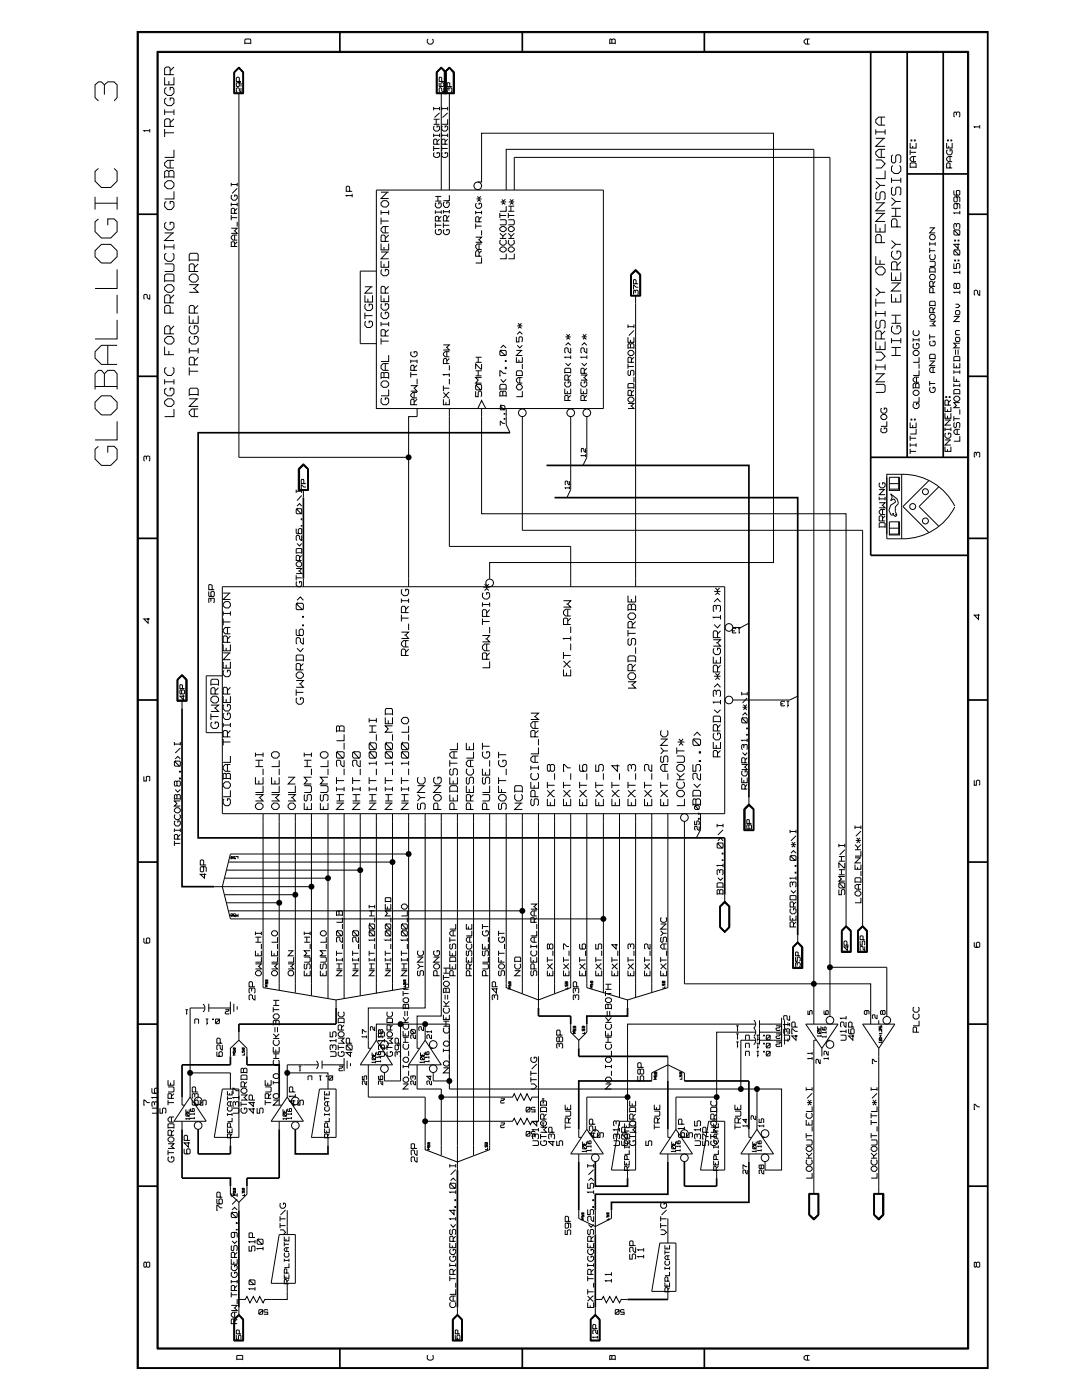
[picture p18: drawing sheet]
<svg xmlns="http://www.w3.org/2000/svg" width="216mm" height="279mm" viewBox="0 0 216 279" stroke-linecap="round" stroke-linejoin="round" font-family="sans-serif">
<g fill="none" stroke="#000" stroke-width=".2">
<path d="M20.8 18.9v-2l-.6-.6h-.6l-.6 .6v2.6l.6 .7M20.8 16.9l.7-.6h1.3l.6 .6v2.6l-.6 .7M27.6 6.5h169.4v266.5h-169.4zM31.3 10.2h162v259h-162zM32.9 15.4v1.5h1.8v-1.5M33.2 19.6l-.3 .2v.8l.5 .5h.8l.5-.5v-.8l-.2-.2h-.5v.5M33.2 17.4l-.3 .4v.7l.5 .5h.8l.5-.5v-.7l-.2-.4h-.5v.6M33.7 16.2v.7M34 14.9v-1.3l-.3-.2h-.5l-.3 .2v1.3h1.8M34.7 13.4l-.7 .7M46.7 14.4l1-1 .9 1v4.3h-1.9zM46.7 14.5l1-1 .8 1v4h-1.8"/>
<path d="M46.8 18.5v-4l.9-.9 .7 .9v4M47.6 16.5l.2 .1v.6h-.6v-.6l.8-.1 .1 .8M47.7 18.5v72.8h33.8v25.8M47.8 16.3v-.7l-.5-.2-.1 .2v.7h.9M48.1 17.5v.9l-.3-.3v-.4l-.2-.2-.4 .2v.5l.1 .2M48.6 14.4l-.9-.9-1 .9v4.2h1.9M48.9 8.8v-.8l.1-.2h.9l.1 .2v.8M48.9 8.6h1.1M85.4 7.8l-.1 .2v.5l.3 .3h.5l.3-.3v-.5l-.1-.2M87.2 14.5l.9-1 .8 1v4M87.2 14.5v4h3.3v-4l-.8-1-.9 1M87.2 14.5l.9-.9 .7 .9"/>
<path d="M87.6 16.5l.1 .8 .9-.1v-.6h-.6v.6l.1 .1M88.1 18.5v19.4M88.1 16.3v-.7l-.4-.2-.1 .9h1M88.6 17.5v.9l-.5-.3v-.4l-.1-.2h-.3l-.1 .2 .1 .7M88.6 18.7v-4.3l1.1-1 1 1v4.3h-3.7v-4.3l1.1-1 1 1v4.3M88.7 18.6v-4.2l1-.9 .9 .9v4.2h-3.5v-4.2l1-.9 .9 .9v4.2M88.8 14.5v4M88.8 14.5l.9-.9 .7 .9v4M89.6 18.1v-.4l-.3-.2v.9M89.6 17.7l.1-.2 .5 .2v.5l-.2 .2M89.7 18.5v19.4M89.7 17.3v-.7l-.4-.1-.1 .8h1"/>
<path d="M121.7 8.6h1.1M122.1 8.6v-.6l.5-.2 .2 .2v.8M122.1 8l-.3-.2-.1 1M161.1 7.8v1M161.5 7.8h-.7l-.4 .3v.4l.4 .3h.7M19 39.3v2.5M19.6 33.6l-.6 .6v2l1.2 1.2h1.9l1.3-1.2v-2l-.6-.6M23.4 39.3v2.5M29.9 26.1h-1.2l.2 .1M29.9 25.7v.7M32.9 36.6l.5-.5h.8l.5 .5v.6l-.5 .5h-.8l-.5-.5zM32.9 21.8v1.1"/>
<path d="M32.9 25.7v1.6M32.9 35.3h1.8M32.9 26.5h1.8M32.9 22.4h1.8M33.7 35.3v-1l.3-.3h.5l.2 .3v1.3M33.7 34.3l-.3-.3h-.2l-.3 .3v1.3M34 25.2v-1.2l-.3-.3h-.5l-.3 .3v1.2h1.8M34 32v1.5M34.7 38.2v1.5h-1.8M34.7 32h-1.3l-.5 .5v.5l.5 .5h1.3M34.7 29.9v1.5h-1.8M34.7 21.8v1.1"/>
<path d="M34.7 23.7l-.7 .8M46.1 36.5v.7M46.1 36.8h1.2M46.3 38.9l-.2 .2v.5l.4 .4h.5l.3-.4v-.5l-.1-.2h-.4v.4M47.3 36.5v.7M47.3 37.6l-1 1M69.8 38.2v-.9l-.2-.1h-.3l-.2 .1v.9h1.2M70.3 39h-1.2l.2 .2M70.3 38.7v.7M75.1 37.9h45.3v43.6h-45.3zM76 38.4h1.6M77.3 38.4l-1.3 1.2h1.6"/>
<path d="M86.5 21.3v.7M86.5 26.7v.6M86.5 29.1v1M86.5 29.6h1.2M86.5 27h1.2M86.5 24.8h1.2M86.5 23.8h1.2M86.5 21.7h1.2M86.7 30.5l-.2 .1v.6l.4 .2h.5l.3-.2v-.6l-.5-.1v.2M86.7 25.1l-.2 .2v.5l.4 .4h.5l.3-.4v-.5l-.2-.2h-.3v.4M86.9 39.2h1.2M87 23.8v1"/>
<path d="M87.2 28.8v-.9l-.2-.1h-.3l-.2 .1v.9h1.2M87.4 39.2v.9M87.7 27.8l-.5 .5M87.7 21.3v.7M87.7 26.7v.6M87.7 22.5l-1 1M88.1 29.6h1.2M88.1 27h1.2M88.1 21.7h1.2M88.1 21.3v.7M88.1 26.7v.6M88.1 29.1v1"/>
<path d="M88.3 30.5l-.2 .1v.6l.4 .2h.5l.3-.2v-.6l-.5-.1v.2M88.3 25.1l-.2 .2v.5l.4 .4h.5l.3-.4v-.5l-.1-.2h-.4v.4M88.8 28.8v-.9l-.2-.1h-.3l-.2 .1v.9h1.2M89.3 23.8v1h-1.2M89.3 27.8l-.5 .5M89.3 21.3v.7M89.3 26.7v.6M89.3 22.5l-1 1M89.7 38.9v1.1h-1.2M95.1 39.7h1M95.2 39.2l.4 .3v.4M95.3 36.3h.8v-9.7h58.2v85.7h-56.6v3.2"/>
<path d="M95.9 39.2l-.3 .3M100.2 39.8l.2 .3v.4M100.8 39.8l-.4 .3M101 37.9v-8.1h61.4v174.6M101.8 39.8l.3 .3v.4M102.4 39.8l-.3 .3M102.6 37.9v-6.5h63v171.4M174.8 31.9h1.1l.7 .8-.7 .8h-1.1M174.8 25.8v1M174.8 36.2l.8 .8M174.8 27.6h1.8M174.8 26.3h1.8"/>
<path d="M175 38.3l-.2 .3v1l.2 .3h.3l.3-.3v-1l.3-.3h.5l.2 .3v1l-.2 .3M175.9 23.4v1.6M175.9 29.8v1.6M176.4 27.6l-1.6 1.6h1.8M176.6 37h-1l-.8 .8M176.6 34v1.6h-1.8M176.6 29.8h-1.3l-.5 .5v.5l.5 .6h1.3M176.6 23.4h-1.3l-.5 .5v.6l.5 .5h1.3M176.6 25.8v1M177.9 35.5v1M177.9 39.5l.8 .7M177.9 36h1.8"/>
<path d="M178.1 37.3l-.2 .3v1.1l.2 .2h.4l.2-.2v-1.1l.3-.3h.5l.2 .3v1.1l-.2 .2M178.1 33l-.2 .4v.7l.6 .5h.7l.5-.5v-.7l-.2-.4M178.1 30.9l-.2 .3v1.1l.2 .2h.4l.2-.2v-1.1l.3-.3h.5l.2 .3v1.1l-.2 .2M179.7 35.5v1M181.6 33.5v-.8l.2-.2h.8l.2 .2v.8M181.6 28.5v1h1.2v-1M181.6 33.4h1.2M181.6 29.9v1M181.6 30.4h1.2M181.8 27.9h.1v.2h-.1zM182.1 29.1v.4M182.3 31.2v1.1"/>
<path d="M182.5 27.9h.1v.2h-.1zM182.8 31.2h-.9l-.3 .4v.3l.3 .4h.9M188.9 28.5v1h1.1v-1M189.1 27.9h.1v.2h-.1zM189.1 29.9l-.2 .2v.5l.3 .3h.5l.3-.3-.1-.7h-.3v.3M189.3 29.1v.4M189.6 33.5v-.8l-.5-.2-.2 .2v.8h1.1M189.6 31.2v1.1M189.7 27.9h.2v.2h-.2zM190 31.2h-.8l-.3 .4v.3l.3 .4h.8M190.3 38v.8l.2 .1h.8l.2-.1v-.7h-.7v.7l.2 .1M190.8 39.3l.2 .2v.6l-.2 .2h-.3l-.2-.2v-.6l.2-.2h.8l.2 .2v.8"/>
<path d="M190.8 23v-.5l-.3-.1-.2 .1v.7l.2 .2M190.8 22.5l.2-.1h.3l.2 .1v.7l-.2 .2M195.5 25.3h-1.1l.2 .2M195.5 25v.7M19 40.6h4.4M19.6 43.7l-.6 .6v1.9l1.2 1.3h1.9l1.3-1.3v-1.9l-.6-.6h-1.3v1.3M20.2 48.8h1.9l1.3 1.2v1.2l-1.3 1.3h-1.9l-1.2-1.3v-1.2zM23.4 53.8v3.8h-4.4M23.4 58.8v3.8M29.9 58.8v.9l-.5-.3v-.5l-.2-.1h-.3l-.2 .1v.7l.2 .1M32.9 57.3l.5-.5h.8l.5 .5v.5l-.5 .5h-.8l-.5-.5zM32.9 56.3v-1.4l.3-.2h1.3l.2 .2v1.4"/>
<path d="M32.9 52.7h1.6l.2 .2v1l-.2 .3h-1.6M32.9 48.8v1M32.9 56h1.8M32.9 49.3h1.8M32.9 46.5h1.8M33.2 50.5l-.3 .3v.8l.5 .6h.8l.5-.6v-.8l-.2-.3M33.2 44.4l-.3 .2v.8l.5 .5h.8l.5-.5v-.8l-.2-.2h-.5v.5M33.2 40.2l-.3 .3v.7l.5 .6h.8l.5-.6v-.7l-.2-.3h-.5v.5M34.5 46.5l-1.6 1.5h1.8M34.7 48.8v1M34.7 58.8l-.7 .8M37.8 56.8h1.7l-.7 .8"/>
<path d="M37.8 55.2l.5-.5h.7l.5 .5v.6l-.5 .5h-.7l-.5-.5zM37.8 52.2v-1.4l.2-.3h1.3l.2 .3v1.4M37.8 51.9h1.7M38.5 57.6h.3l.7 .7h-1.7M38.8 54.2v-1.3l-.3-.2h-.5l-.2 .2v1.3h1.7M39.5 52.7l-.7 .7M46.1 45.6h1.2l-.5 .5M46.1 40.5v.6M46.1 42.9v1M46.1 43.4h1.2M46.1 40.8h1.2M46.7 46.1h.1l.5 .5h-1.2"/>
<path d="M46.8 49.2v-.9h-.7v.9h1.2M46.8 42.6v-.9l-.1-.1h-.4l-.2 .1v.9h1.2M46.8 46.9v1M47.3 46.9h-.8l-.4 .3v.4l.4 .3h.8M47.3 40.5v.6M47.3 44.3v.9M47.3 48.3l-.5 .5M47.3 41.6l-.5 .5M72.8 58.9v1.4h1.5v-1.4M72.8 57.2h1.5M73.4 59.6v.7M74.1 57.2l-1.3 1.3h1.5"/>
<path d="M75.1 54.1h-3.2v14.5h3.2M76 58.9v1.3h1.6v-1.3M76 52.1v1.2h1.6v-1.2M76 48.6v1.3h1.6v-1.3M76 40.5l.5-.5h.6l.5 .5v.4l-.5 .4h-.6l-.5-.4zM76 42.4h1.6M76 42v.8M76 43.4v1.4M76 50.3h1.6M76 44.1h1.6M76.2 53.8l-.2 .2v.6l.5 .4h.6l.5-.4v-.6l-.3-.2h-.4v.4M76.6 49.3v.6"/>
<path d="M76.6 52.7v.6M76.6 59.5v.7M76.9 58.5v-1.1l-.3-.3h-.4l-.2 .3v1.1h1.6M76.9 48.2v-1l-.3-.3h-.4l-.2 .3v1h1.6M76.9 45.2v1.3M77.3 50.3l-1.3 1.3h1.6M77.6 45.2h-1.1l-.5 .4v.5l.5 .4h1.1M77.6 42v.8M77.6 57.1l-.7 .7M77.6 46.9l-.7 .7M86.9 42v.7M86.9 44.4v1.1"/>
<path d="M86.9 45h1.2M86.9 42.3h1.2M86.9 40.1h1.2M87 45.8l-.1 .2v.5l.3 .3h.5l.4-.3v-.5l-.2-.2h-.4v.3M87 40.5l-.1 .1v.5l.3 .4h.5l.4-.4v-.5l-.2-.1h-.4v.3M87.5 44.1v-.8l-.1-.1h-.4l-.1 .1v.8h1.2M88.1 42v.7M88.1 43.2l-.6 .5M88.5 45h1.2M88.5 41.9v.7M88.5 44.4v1.1M88.5 42.2h1.2"/>
<path d="M88.6 45.8l-.1 .2v.5l.3 .3h.5l.4-.3v-.5l-.2-.2h-.3v.3M88.6 40.3l-.1 .3v.4l.3 .4h.5l.4-.4v-.4l-.2-.3h-.3v.4M89.2 44.1v-.8l-.2-.3h-.4l-.1 .3v.8h1.2M89.7 41.9v.7M89.7 43l-.5 .6M94.9 47.3h1.2l-.5 .5M94.9 42.1v.7M94.9 44.6v1M94.9 45.1h1.2M94.9 42.4h1.2M95.1 40.6l-.2 .1v.5l.3 .4h.6l.3-.4v-.5l-.2-.1h-.3v.3M95.2 40.2l.4-.3 .3 .3"/>
<path d="M95.4 47.8h.2l.5 .5h-1.2M95.6 51.1v-.8l-.2-.3h-.3l-.2 .3v.8h1.2M95.6 44.3v-.9l-.2-.1h-.3l-.2 .1v.9h1.2M95.6 48.7v1.1M96.1 51.4v1.1h-1.2M96.1 48.7h-.9l-.3 .3v.4l.3 .4h.9M96.1 42.1v.7M96.1 46v1M96.1 50l-.5 .5M96.1 43.3l-.5 .5M99.7 49.6l.5-.3h.4l.4 .3v.4l-.4 .3h-.4l-.5-.3zM99.7 45.6l.5-.4h.4l.4 .4v.3l-.4 .3h-.4l-.5-.3z"/>
<path d="M99.7 43.9h1.1l.2 .1v.7l-.2 .2h-1.1M99.7 47.6h1.3M99.7 43h1.3M99.7 46.6l.6 .5M99.7 42.5v1M99.9 47.9l-.2 .2v.5l.5 .3h.4l.4-.3v-.5l-.2-.2M99.9 40.3h1.1M100.2 40.8l.2-.3 .4 .3M101 50.6v1h-1.3M101 46.6l-.7 .5v.5M101 41.1v1.1h-1.3M101.4 49.6l.4-.3h.4l.4 .3v.4l-.4 .3h-.4l-.4-.3z"/>
<path d="M101.4 45.6l.4-.4h.4l.4 .4v.3l-.4 .3h-.4l-.4-.3zM101.4 43.9h1l.2 .1v.7l-.2 .2h-1M101.4 47.6h1.2M101.4 46.6l.5 .5M101.4 42.5v1M101.4 43h1.2M101.4 42.2h1.2M101.4 41.1h1.2M101.5 47.9l-.1 .7 .4 .3h.4l.4-.3v-.5l-.2-.2M101.5 40.3h1.1M101.8 40.8l.3-.3 .3 .3M101.9 41.1v1.1"/>
<path d="M102.6 50.6v1h-1.2M102.6 46.6l-.5 .5h-.2v.5M125.8 54.8l1-1 1 1v4.3h-2zM126 54.9v4.1M126 54.9l.8-.9 .9 .9M126 54.9l.8-.8 .9 .8M126 58.9h1.7M126.7 58.5v-.4l-.2-.2v.9M126.7 58.1l.2-.2 .4 .2v.6l-.1 .1M126.8 58.9v58.2M126.8 53.8l1 1v4.2h-1.9v-4.2zM126.9 56.6v-.6l-.4-.2-.1 .8h.9"/>
<path d="M127.3 57.3h-.4l-.5-.4 .1 .8M127.7 54.9v4.1M174.8 53.8l.5-.5h.8l.5 .5v.5l-.5 .6h-.8l-.5-.6zM174.8 51.1v1.6h1.8M174.8 44.7v1.6h1.8v-1.6M174.8 59.6v1.6M174.8 57.5l.8 .8M174.8 42.6h1.8M174.8 40.5h1.8M175.6 45.5v.8M175.6 51.9v.8M175.9 48.4v-1.2l-.3-.4h-.6l-.2 .4v1.2h1.8"/>
<path d="M176.4 42.6l-1.6 1.6h1.8M176.4 40.5l-1.6 1.6h1.8M176.6 58.3h-1l-.8 .8M177.9 58.7v1.6h1.8v-1.6M177.9 54.4v1.6h1.8v-1.6M177.9 56.5h1.8M177.9 48l.8 .8M177.9 43.2h1.8M177.9 41.6h1.8M178.1 50.1l-.2 .3v.7l.6 .6h.7l.5-.6v-.7l-.2-.3h-.5v.5M178.7 41.6v1.6M178.7 55.2v.8"/>
<path d="M178.7 59.4v.9M179 53.8v-1.3l-.3-.3h-.6l-.2 .3v1.3h1.8M179 45.3v-1.3l-.3-.3h-.6l-.2 .3v1.3h1.8M179.5 56.5l-1.6 1.6h1.8M179.7 48.8h-1l-.8 .8M179.7 40.2h-1l-.8 .9M179.7 52.2l-.7 .8M185.5 54.4v-.8l.2-.2h.7l.2 .2v.8M185.5 52.2h.9l.2 .1v.7l-.2 .2h-.9M185.5 48.3v.7M185.5 49.4v1.1M185.5 54.3h1.1"/>
<path d="M185.5 50h1.1M185.5 48.7h1.1M185.5 45.5h1.1M185.7 50.8l-.2 .2v.5l.3 .3h.6l.2-.3v-.5l-.2-.2M185.8 54.8h.6l.2 .3v.4l-.2 .3h-.6l-.3-.3v-.4zM185.8 46.8h.6l.2 .4v.3l-.2 .3h-.6l-.3-.3v-.3zM186.2 58.4v-.8l-.5-.2-.2 .2v.8h1.1M186.2 57.1v-.8l-.5-.2-.2 .2v.8h1.1M186.4 45.5l-.9 1h1.1M186.6 56.1l-.4 .5M186.6 48.3v.7M190.3 52.6v1h.5v-.9l.2-.1h.3l.2 .1v.7l-.2 .2"/>
<path d="M190.3 50l.2-.1v.1l.8 .9h-.8l-.2-.2zM190.5 51.9h.2v.2h-.2zM190.5 47.9h.2v.2h-.2zM190.5 49.9h.8l.2 .1v.7l-.2 .2M190.5 45.9v.2l.8 .8h-.8l-.2-.2v-.6zM190.5 45.9h.8l.2 .2v.6l-.2 .2M190.8 56.7l.2-.1h.3l.2 .1v.7l-.2 .2h-.3l-.2-.2zM190.8 56.7l-.1-.1-.4 .1v.7l.2 .2 .3-.2M190.8 45.3v-.5l-.3-.2-.2 .2v.7l.2 .1M190.8 44.8l.2-.2h.3l.2 .2v.7l-.2 .1M190.8 40.6l.2 .2v.7l-.2 .2h-.3l-.2-.2v-.7l.2-.2h.8l.2 .2v.9M191.2 51.9h.1v.2h-.1z"/>
<path d="M191.2 47.9h.1v.2h-.1zM191.2 48.6v1l-.9-.8h1.2M191.5 58.3h-1.2l.2 .2M191.5 54.4h-1.2l.2 .1M191.5 42.5h-1.2l.2 .2M191.5 42.1v.7M191.5 54v.7M191.5 58v.7M195.5 57.9v1h-.2l-.2-.3v-.5l-.3-.2-.4 .2v.7l.2 .1M19 77.1h4.4M20.8 77.1v-2.5l.7-.7h1.3l.6 .7v3.1M20.8 74.6l-.6-.7h-.6l-.6 .7v3.1"/>
<path d="M21.5 68.9v3.8M23.4 68.9h-3.2l-1.2 1.3v1.3l1.2 1.2h3.2M23.4 63.8v3.8h-4.4M32.9 69.2v1.6h1.8M32.9 67.6l.5-.5h.8l.5 .5v.6l-.5 .5h-.8l-.5-.5zM32.9 75.7v1M32.9 76.2h1.8M33.2 77.5l-.3 .2v.8l.5 .5h.8l.5-.5v-.8l-.2-.2h-.5v.5M33.2 73.3l-.3 .3v.7l.5 .6h.8l.5-.6v-.7l-.2-.3M33.7 70v.8M34 66.6v-1.2l-.3-.4h-.5l-.3 .4v1.2h1.8M34 62.5v-1.3l-.3-.2h-.5l-.3 .2v1.3h1.8"/>
<path d="M34 60.5v-1.4l-.3-.3h-.5l-.3 .3v1.4h1.8M34.7 75.7v1M34.7 65l-.7 .9M37.8 79v-1.3l.2-.2h1.3l.2 .2v1.3M37.8 63v1.5h1.7v-1.5M37.8 69.4v1.1M37.8 73.3v1.6M37.8 79.6h1.7M37.8 78.7h1.7M37.8 74.1h1.7M37.8 70h1.7M38 67.1l-.2 .3v.8l.5 .5h.7l.5-.5v-.8l-.2-.3h-.5v.5"/>
<path d="M38 65l-.2 .4v.7l.5 .5h.7l.5-.5v-.7l-.2-.4h-.5v.6M38.5 63.8v.7M38.8 72.8v-1.3l-.3-.2h-.5l-.2 .2v1.3h1.7M38.8 62.5v-1.3l-.3-.2h-.5l-.2 .2v1.3h1.7M39.3 79.6l-1.5 1.5h1.7M39.5 71.3l-.7 .8M39.5 69.4v1.1M39.5 61l-.7 .7M72.8 62.4v1.3M72.8 63h1.5M73 64.1l-.2 .2v.6l.4 .5h.7l.4-.5v-.6l-.2-.2h-.4v.4M73 60.7l-.2 .2v.7l.4 .4h.7l.4-.4v-.7l-.2-.2h-.4v.4"/>
<path d="M76 76.5l.5-.5h.6l.5 .5v.4l-.5 .4h-.6l-.5-.4zM76 75.4h1.6M76 64.3v.8M76 67.5v1.2M76 68.1h1.6M76 64.7h1.6M76.2 79.4l-.2 .3v.6l.5 .5h.6l.5-.5v-.6l-.3-.3h-.4v.4M76.2 62.3l-.2 .3v.6l.5 .4h.6l.5-.4v-.6l-.3-.3h-.4v.4M76.2 60.6l-.2 .2v.7l.5 .4h.6l.5-.4v-.7l-.3-.2h-.4v.4M76.6 75.4v-.9l.3-.2h.4l.3 .2v1.1M76.6 74.5l-.1-.2-.5 .2v1.1M76.9 67.1v-1.1l-.3-.2h-.4l-.2 .2v1.1h1.6"/>
<path d="M76.9 72.6v1.3M77.6 77.7v1.3h-1.6M77.6 72.6h-1.1l-.5 .4v.5l.5 .4h1.1M77.6 70.9v1.2h-1.6M77.6 65.8l-.7 .6M77.6 64.3v.8M82 77h1.2l-.6 .5M82 71.8v.7M82 74.3v1.1M82 74.8h1.2M82 72.1h1.2M82.1 70.2l-.1 .2v.5l.4 .3h.4l.4-.3v-.5l-.1-.2h-.5v.3"/>
<path d="M82.5 77.5l.7 .6h-1.2M82.6 73.9l-.1-1h-.4l-.1 .3v.7h1.2M82.6 78.3v1.1M83.2 78.3h-.8l-.4 .4v.3l.4 .4h.8M83.2 71.8v.7M83.2 75.6v1.1M83.2 79.7l-.6 .6M83.2 72.9l-.6 .5M88.5 79.7v1.1h1.2v-1.1M88.5 78.3l1 1.1h.2M88.5 68.8h1.2l-.5 .5M88.5 77v1.1"/>
<path d="M88.5 77.5h1.2M89 69.3h.2l.5 .5h-1.2M89.2 72.6v-.8l-.2-.3h-.4l-.1 .3v.8h1.2M89.2 70.2v1M89.7 78.3h-.2l-1 1.1M89.7 74.8h-1.2l.1 .1M89.7 70.2h-.9l-.3 .3v.4l.3 .3h.9M89.7 72.9v1M89.7 74.5v.7M89.7 75.6v1.1M89.7 71.5l-.5 .6M94.9 78.1v1.1h.5v-.9l.2-.2h.3l.2 .2v.7l-.2 .2"/>
<path d="M94.9 75h1.2M94.9 74h1.2M94.9 72.3h1.2M94.9 71.3h1.2M95.1 76.7v.3l.8 .8h-.8l-.2-.2v-.6zM95.1 76.7h.8l.2 .3v.6l-.2 .2M95.4 71.3v1M95.4 74v1M96.1 75.4h-1.2l.5 .5-.5 .6h1.2M96.1 72.6v1.1h-.2l-1-1.1v1.1M99.7 77.8v-.8l.2-.3h.9l.2 .3v.8M99.7 79h1.3"/>
<path d="M99.7 77.6h1.3M99.9 75.7l.5 .6 .6-.6M99.9 69.9v.2l.9 .9h-.9l-.2-.2v-.7zM99.9 69.9h.9l.2 .2v.7l-.2 .2M99.9 69.4l.5-.5 .6 .5M100.3 79l.1-.9h.4l.2 .2v.9M100.3 78.3l-.1-.2h-.3l-.2 .2v.9M100.8 73.3h.2v.3h-.2zM100.8 72h.2v.1h-.2zM101 74.5h-.6l-.5-.5h-.2v1h.2M103 75v-.7l.2-.3h.9l.1 .3v.7M103 71.3v1h1.2v-1"/>
<path d="M103 67.2v1h.5v-.8l.2-.2h.4l.1 .2v.7l-.1 .1M103 74.9h1.2M103 69.9h1.2M103.2 68.9l.5 .5 .5-.5M103.2 66.7l.5-.5 .5 .5M103.2 65h1M103.4 76.7h.5l.3 .4v.3l-.3 .4h-.5l-.4-.4v-.3zM103.4 65.5l.3-.3 .4 .3M103.4 64.5l.3 .4v.3M103.5 71.8v.5M103.7 75.4v1.1M104.1 69.9l-1.1 1.1h1.2"/>
<path d="M104.1 64.5l-.4 .4M104.2 78.1v1.1h-1.2M104.2 75.4h-.8l-.4 .3v.3l.4 .5h.8M104.2 72.6v1.1M112.7 77.6v1h1.2v-1M112.7 74.5v-.8l.2-.2h.8l.2 .2v.8M112.7 74.3h1.2M112.9 76.2l-.2 .2v.5l.3 .3h.5l.4-.3v-.5l-.2-.2h-.3v.3M112.9 72.5l.5 .5 .5-.5M112.9 68.9l.5-.5 .5 .5M112.9 67.2h1M113 67.7l.4-.3 .3 .3"/>
<path d="M113 66.7l.4 .4v.3M113.2 78.1v.5M113.4 79.9v-.8l-.2-.2h-.3l-.2 .2v.8h1.2M113.4 75.9v-.9l-.2-.2h-.3l-.2 .2v.9h1.2M113.7 66.7l-.3 .4M113.9 71.3h-1.2l.2 .2M113.9 69.4v1l-.5-.3v-.5l-.2-.2h-.3l-.2 .2v.7l.2 .1M113.9 71v.6M113.9 78.9l-.5 .5M113.9 74.8l-.5 .6M115.9 77.6v1h1.2v-1M115.9 74.8h1.2l-.5 .6"/>
<path d="M116.1 76.2l-.2 .2v.5l.4 .3h.5l.3-.3-.1-.7h-.4v.3M116.1 72.5l.5 .5 .5-.5M116.1 68.9l.5-.5 .5 .5M116.1 67.2h1M116.3 67.7l.3-.3 .4 .3M116.3 66.7l.3 .4v.3M116.4 75.4h.2l.5 .5h-1.2M116.4 78.1v.5M116.6 79.9v-.8l-.2-.2h-.3l-.2 .2v.8h1.2M116.6 74.5v-.8l-.2-.2h-.3l-.2 .2v.8h1.2M117 66.7l-.4 .4M117.1 71.3h-1.2l.2 .2"/>
<path d="M117.1 69.4v1l-.5-.3v-.5l-.2-.2h-.3l-.2 .2v.7l.2 .1M117.1 71v.6M117.1 78.9l-.5 .5M117.1 73.5l-.5 .5M125.3 79.6l.3-.4h.6l.3 .4v.3l-.3 .4h-.6l-.3-.4zM125.3 77.6v-.9l.2-.2h.8l.2 .2v.9M125.3 70.3l.3-.4h.6l.3 .4v.3l-.3 .4h-.6l-.3-.4zM125.3 67.3v1h1.2v-1M125.3 64.8v.6M125.3 72.6v1M125.3 77.4h1.2M125.3 73.2h1.2"/>
<path d="M125.3 69.4h1.2M125.3 65.2h1.2M125.5 73.9l-.2 .2v.7l.3 .1 .2-.1v-.7l.2-.2h.3l.2 .2v.7l-.2 .1M125.8 69.4v-.7l.2-.1h.3l.2 .1v.9M125.8 68.7l-.2-.1-.3 .1v.9M125.8 67.8v.5M126 78.9v-.8l-.2-.2h-.3l-.2 .2v.8h1.2M126 72.3v-.8l-.2-.2h-.3l-.2 .2v.8h1.2M126.5 77.9l-.5 .5M126.5 64.8v.6M126.5 75.3v1M126.5 71.3l-.5 .5"/>
<path d="M126.5 66l-1 1M174.8 76.7h1.6l.2 .3v1.1l-.2 .2h-1.6M174.8 70.3h1.1l.7 .8-.7 .8h-1.1M174.8 68.2v1.6h1.8v-1.6M174.8 74.6h1.8M174.8 62.1v1.1M174.8 72.7v1.1M174.8 73.2h1.8M174.8 62.6h1.8M174.8 60.5h1.8M175 63.9l-.2 .3v1.1l.2 .2h.3l.3-.2v-1.1l.3-.3h.5l.2 .3v1.1l-.2 .2M175.6 69v.8"/>
<path d="M175.9 67.6v-1.3l-.3-.3h-.6l-.2 .3v1.3h1.8M176.4 74.6l-1.6 1.6h1.8M176.6 62.1v1.1M176.6 72.7v1.1M176.6 66l-.7 .8M177.9 71h1.8M177.9 69.3h1.8M177.9 67.5v1M177.9 68h1.8M177.9 64.5h1.8M177.9 62.9h1.8M178.1 65l-.2 .4v.7l.6 .5h.7l.5-.5v-.7l-.2-.4h-.5v.6"/>
<path d="M178.7 62.9v1.6M178.7 69.3v1.7M179.7 67.5v1M182.2 70.3l.3-.4h.5l.4 .4v.3l-.4 .4h-.5l-.3-.4zM182.2 77.4h1.2M182.2 67.5v.7M182.2 67.8h1.2M182.4 68.6l-.2 .1v.6l.3 .3h.5l.4-.3v-.6l-.2-.1h-.3v.3M182.4 66l-.2 .1v.5l.3 .4h.5l.4-.4v-.5l-.2-.1M182.5 77.9h.5l.4 .3v.4l-.4 .3h-.5l-.3-.3v-.4zM182.7 77.4v-.7l.2-.2h.3l.2 .2v.9M182.7 76.7l-.2-.2-.3 .2v.9"/>
<path d="M182.9 75.3v1M183.4 79.2v1.1h-1.2M183.4 75.3h-.9l-.3 .3v.3l.3 .4h.9M183.4 73.9v1h-1.2M183.4 71.3v1h-1.2M183.4 67.5v.7M183.4 72.6v1M185.5 71.7v-.8l.2-.2h.7l.2 .2v.8M185.5 64.1h1.1l-.4 .5M185.5 61.1v-.8l.2-.2h.7l.2 .2v.8M185.5 67.2h1.1M185.5 72.1h1.1"/>
<path d="M185.5 66.7v1M185.5 76v1M185.5 76.5h1.1M185.5 71.5h1.1M185.5 61h1.1M185.7 77.3l-.2 .2v.5l.3 .3h.6l.2-.3v-.5l-.2-.2h-.2v.3M185.7 68.1l-.2 .1v.5l.3 .3h.6l.2-.3v-.5l-.4-.1v.2M185.8 62.7h.6l.2 .4v.3l-.2 .4h-.6l-.3-.4v-.3zM185.9 64.6h.3l.4 .4h-1.1M186.2 62.4v-.8l-.5-.2-.2 .2v.8h1.1M186.2 73.3v1M186.4 72.1l-.9 .9h1.1"/>
<path d="M186.6 73.3h-.8l-.3 .4v.3l.3 .3h.8M186.6 61.4l-.4 .5M188.7 79.2h.2v.1h-.2zM189.4 79.2h.2v.1h-.2zM189.7 79.8l-.5 .5M190.3 79.4l.4-.3h.5l.3 .3v.4l-.3 .3h-.5l-.4-.3zM190.3 78.7v-.8l.2-.2h.8l.2 .2v.8M190.3 75.1v1h1.2M190.3 72.5v.9h1.2v-.9M190.3 72.1v-.8l.2-.2h.8l.2 .2v.8M190.3 73.9v.7M190.3 76.5v.7"/>
<path d="M190.3 78.6h1.2M190.3 77h1.2M190.3 74.3h1.2M190.3 72h1.2M190.3 63.2h1.2M190.7 60.7h.5l.3 .3-.3 .4h-.5M190.7 69.8v1M190.7 66.8h.8M190.8 67.3h.5l.2 .2v.5l-.2 .2h-.5l-.1-.2v-.5zM190.8 62h.5l.2 .1v.6l-.2 .1h-.5l-.1-.1v-.6zM190.8 73v.4M190.8 75.6v.5"/>
<path d="M191.2 69.8v1M191.3 63.2l-1 1h1.2M191.5 68.5h-1.2l.5 .5-.5 .4h1.2M191.5 66h-.7l-.1 .1v.5l.1 .2M191.5 73.9v.7M191.5 76.5v.7M19 80.3l1.2-1.3h1.9l1.3 1.3v1.2l-1.3 1.3h-1.9l-1.2-1.3zM19.6 89.1l-.6 .6v1.9l1.2 1.3h1.9l1.3-1.3v-1.9l-.6-.6h-1.3v1.2M23.4 84.1v3.7h-4.4M29.2 91.7v-.5l-.3-.2-.2 .2v.7l.2 .1M29.2 91.2l.2-.2h.3l.2 .2v.7l-.2 .1M32.9 80.1l.5-.5h.8l.5 .5v.5l-.5 .5h-.8l-.5-.5z"/>
<path d="M34.7 81.6v1.5h-1.8M38.8 81.6v1.5M39.5 81.6h-1.2l-.5 .5v.5l.5 .5h1.2M59.1 97.7v.7M59.1 98h1.1M59.5 93.6l1-1.1 1.1 1.1v4.3h-2.1zM60.2 98.9l-.9 1M60.2 97.7v.7M60.5 97.7v1.6M60.5 92.9l.9 .7v4.1h-1.6v-4.1zM60.6 96.5v-.7l-.1-.1h-.3l-.1 .8h.9M61 97.2h-.4l-.5-.4 .1 .7"/>
<path d="M61.5 93.6v4.3M61.5 93.6l-1-.9-.9 .9v4.3M61.5 93.6l-1-.8-.8 .8v4.2h1.8M82.6 80.8l-.1-1.1h-.4l-.1 .2v.9h1.2M83.2 81.5v1.6h-1.7v8.2M89 80.3v.5M89.7 81.5v27.6h24.2v8M95.3 81.5l.8-1.6 .8 1.6M96.1 81.5v21h72.7v82.5M99.9 80.9v.2l.7 .7h-.7zM99.9 80.9h.7l.2 .2v.5l-.2 .2M100.6 83.6l.2 .1z"/>
<path d="M100.6 82.6h.2zM100.8 84.5h-.5l-.5-.4 .1 .7M101 81.5v3.3l.8 1.6M104.2 83.1v22.7h67.9v79.2M113.6 97.4h-.8l.1 .1M113.6 96v.8l-.3-.3v-.4h-.5l.1 .7M113.6 97.1v.5M113.9 83.1v14.6l-.8 1.6M116.8 90.9h-.8l.1 .1M116.8 89.5v.8l-.3-.3v-.3l-.2-.2h-.2l-.1 .2 .1 .6M116.8 90.7v.5M117.1 83.1v8.2l-.8 1.6"/>
<path d="M125.3 80.5h1.2l-.5 .5M125.8 81h.2l.5 .5h-1.2M175.4 97.7h1.2M175.4 99.1v.7M175.4 99.6h1.2M175.6 96.4l-.2 .1v.5l.4 .4h.5l.3-.4v-.5l-.2-.1h-.3v.3M175.8 83.1l.3-.4h.5l.4 .4v.3l-.4 .3h-.5l-.3-.3zM175.9 85.4l-.1 .2v.5l.3 .3h.5l.4-.3v-.5l-.2-.2h-.4v.3M175.9 81.4l-.1 .2v.5l.3 .4h.5l.4-.4v-.5l-.2-.2h-.4v.4M176.4 97.7l-1 1h1.2M176.6 99.1v.7M177 94.6v12.9a16.5 16.5 0 0 0 7.7-.9 11.6 11.6 0 0 0 5.8-5.4"/>
<path d="M177 84.1v1h-1.2M177 94.7h3.3M177.5 95.2h2v2.7h-2zM177.5 96.5h2M177.7 98.6l1.3 1 .2 .6v.3l-.6 .7v.9l.4 .7-.4 .3-.2-.3h-.6l-.4-.9 .3-1.1 .9-.6v-.3l-.2-.3-.7 .3 .4-.7zM179.3 95.2v2.4h-1.8M179.9 94.7v12.8M180.2 94.7a11.6 11.6 0 0 1 10.3 6.3M181.6 84.3v1h1.2v-1M181.6 87v1M181.6 88.5v.7M181.6 89.6v1"/>
<path d="M181.6 90.1h1.2M181.6 88.8h1.2M181.6 87.5h1.2M181.8 83.7h.1v.1h-.1zM182.1 84.8v.5M182.4 80.5l-.2 .2v.5l.3 .3h.5l.4-.3v-.5l-.2-.2h-.3v.4M182.5 83.7h.1v.1h-.1zM182.8 85.6v1h-1.2M182.8 88.5v.7M185.3 95.9l-5.1 5.2 5.1 5.2M187.3 97.2l-3.9 3.9 3.9 3.9M188.6 89.2v.9h1.1v-.9"/>
<path d="M188.6 82.5v1h1.1v-1M188.6 81.2v.9h1.1v-.9M188.6 87.8h1.1M188.6 85.3v.7M188.6 85.7h1.1M188.6 83.8h1.1M188.7 86.4l-.1 .2v.5l.3 .4h.5l.3-.4v-.5l-.1-.2h-.4v.4M189.1 81.7v.4M189.1 83v.5M189.1 89.7v.4M189.2 80.9v-.9l-.1-.2h-.4l-.1 .2v.9h1.1M189.6 87.8l-1 1h1.1"/>
<path d="M189.6 83.8l-1 1h1.1M189.7 85.3v.7M190.3 83.1v1M190.3 83.6h1.2M190.5 84.3l-.2 .2v.7l.4 .1 .1-.1v-.7l.2-.2h.3l.2 .2v.7l-.2 .1M191 85.7v1M191.5 87v1.1h-1.2M191.5 85.7h-.8l-.4 .3v.4l.4 .3h.8M191.5 80.3h-1.2l.5 .6-.5 .5h1.2M191.5 81.7v1M194.8 90.9v-.5l-.2-.1-.2 .1v.7l.2 .2M194.8 90.4l.3-.1 .4 .1v.7l-.2 .2"/>
<path d="M41.7 118v1h.9l.2-.1v-.7l-.2-.2-.5 .2v.7l.2 .1M42.1 119.5h.7v.6l-.2 .2M42.3 117.7v-.9l-.6-.1v1h1.1M44.4 117.1h100.2v45.3h-100.2zM44.5 118.4h1.5M45.8 118.4l-1.3 1.2h1.5M59.1 113.5h1.1l-.4 .5M59.1 112.4l.3-.3h.5l.3 .3v.4l-.3 .3h-.5l-.3-.3zM59.1 110.5v-.9l.2-.1h.8l.1 1M59.1 105.5v.8l.2 .2h.8v-1l-.6 .2v.6l.3 .2M59.1 101.7l.2-.2v.2l.8 .8h-.8l-.2-.1zM59.1 114.8v1"/>
<path d="M59.1 115.3h1.1M59.1 110.3h1.1M59.3 119.8l.6-.7 .6 .7M59.3 116.1l-.2 .1v.6l.3 .3h.5l.3-.3-.1-.7h-.3v.3M59.3 108.5l.5 .5 .4-.5M59.3 101.5h.8v1M59.3 101l.5-.5 .4 .5M59.5 114h.3l.4 .5h-1.1M59.8 111.8v-.8l-.5-.2-.2 .2v.8h1.1M60.1 104.9l.1 .1zM60.1 103.5l.1 .2zM60.2 106.8v1.1l-.4-.4v-.5l-.3-.2-.4 .2v.7l.2 .2"/>
<path d="M60.2 110.8l-.4 .5M60.5 115.5v1.6M80.1 119.5v.8M80.1 119.9h1.4M80.3 117.6l-.2 .2v.6l.4 .5h.7l.3-.5v-.6l-.1-.2h-.5v.4M81.5 119.5v.8M96.4 118.3l-.1 .2v.6l.4 .4h.6l.4-.4v-.6l-.2-.2h-.4v.4M96.4 117.2h1.3M96.7 117.9l.4-.5 .4 .5M96.7 116.6l.4 .4v.4M97.5 116.6l-.4 .4M112.4 119.9h1.5l-.6 .7"/>
<path d="M125.3 118.9v1.2h1.5v-1.2M126 119.5v.6M142.5 118h1.3M142.7 118.7l.5-.4 .4 .4M142.7 117.3l.5 .5v.5M143.6 117.3l-.4 .5M175.4 105.3v-.8l.2-.2h.8l.2 .2v.8M175.4 100.3h1.2l-.5 .5M175.4 105.2h1.2M175.9 100.8h.2l.5 .5h-1.2M176.1 104v-.9l-.2-.1h-.3l-.2 .1v.9h1.2M176.1 101.7v1"/>
<path d="M176.6 101.7h-.8l-.4 .3v.4l.4 .3h.8M176.6 103l-.5 .5M177.5 104.1h2v2.7h-2zM177.5 105.4h2M178.6 102.6l.3 .3M179.3 104.1v2.5h-1.8M29.5 123.4v1l-.8-.9h1.2M35.5 135.7l.8-.8 .8 .8v4h-1.6M36.2 137.8l.2-.1 .4 .1v.5l-.1 .2-.5-.2zM36.2 137.8v-.1l-.3 .1 .1 .7 .2-.2M36.3 134.8l.9 .8v4.2h-1.7v-4.2zM36.3 134.6l1 1v4.4h-2v-4.4z"/>
<path d="M36.3 134.7l1 .9v4.3h-1.9v-4.3zM36.3 139.7v1.7M36.4 137.4v-.7h-.4l-.1 .7h.9M36.6 138.8v.8l-.7-.7h.9M42.1 136.8v-1l.2-.2h1l.3 .2v1M42.1 120.1v-.6l-.4-.1v.9M42.1 136.6h1.5M42.5 138.9h.7l.4 .5v.5l-.4 .4h-.7l-.4-.4v-.5zM42.9 138.5v-1l-.1-.3h-.5l-.2 .3v1h1.5M43.6 137.2l-.7 .7M44.4 134.9h-3.3v11.3h3.3M44.5 138.9v1.3h1.5v-1.3"/>
<path d="M44.5 132.1v1.2h1.5v-1.2M44.5 128.6v1.3h1.5v-1.3M44.5 120.5l.5-.4h.6l.4 .4v.4l-.4 .4h-.6l-.5-.4zM44.5 122v.9M44.5 123.4v1.4M44.5 130.3h1.5M44.5 124.1h1.5M44.5 122.4h1.5M44.7 133.8l-.2 .2v.6l.5 .4h.6l.4-.4v-.6l-.2-.2h-.4v.4M45.1 129.3v.6M45.1 132.7v.6M45.1 139.5v.7"/>
<path d="M45.4 138.5v-1.1l-.3-.2h-.4l-.2 .2v1.1h1.5M45.4 128.2v-1l-.3-.3h-.4l-.2 .3v1h1.5M45.4 125.2v1.3M45.8 130.3l-1.3 1.4h1.5M46 125.2h-1l-.5 .4v.5l.5 .4h1M46 122v.9M46 137.2l-.6 .6M46 126.9l-.6 .7M59.1 135.8h1.4l-.6 .7M59.1 134.5l.4-.4h.6l.4 .4v.5l-.4 .4h-.6l-.4-.4zM59.1 132v-1.1l.2-.2h1.1l.1 .2v1.1M59.1 125.6v1l.2 .2h1.1l.1-.2v-.8l-.1-.2h-.5l-.2 .2v.8l.2 .2"/>
<path d="M59.1 137.6v1.3M59.1 138.2h1.4M59.1 131.7h1.4M59.3 139.3l-.2 .1v.7l.4 .4h.6l.4-.4v-.7l-.1-.1h-.5v.4M59.3 129.4l.6 .6 .6-.6M59.3 120.4v.2l1.1 1.1h-1.1l-.2-.2v-.9zM59.3 120.4h1.1l.1 .2v.9l-.1 .2M59.7 136.5h.2l.6 .7h-1.4M59.9 133.7v-1.1l-.2-.2h-.4l-.2 .2v1.1h1.4M60.4 124.7h.1v.2h-.1zM60.4 123h.1v.2h-.1zM60.5 127.3v1.2l-.6-.4v-.6l-.2-.2h-.4l-.2 .2v.9l.2 .1"/>
<path d="M60.5 132.4l-.6 .6M80.1 126.2h1.4l-.6 .5M80.1 122.7v1.3M80.1 123.4h1.4M80.7 126.7h.2l.6 .7h-1.4M80.9 130.8v-1l-.2-.3h-.4l-.2 .3v1h1.4M80.9 122.3v-1.1l-.2-.2h-.4l-.2 .2v1.1h1.4M80.9 127.8v1.3M81.5 127.8h-1l-.4 .5v.4l.4 .4h1M81.5 124.5v1.2M81.5 129.5l-.6 .7M81.5 121l-.6 .7"/>
<path d="M96.3 126.8h1.4l-.6 .7M96.3 120.2v.9M96.3 123.4v1.3M96.3 124h1.4M96.3 120.6h1.4M96.9 127.5h.2l.6 .6h-1.4M97.1 131.6v-1.1l-.2-.2h-.5l-.1 .2v1.1h1.4M97.1 123v-1.1l-.2-.2h-.5l-.1 .2v1.1h1.4M97.1 128.5v1.4M97.7 132v1.3h-1.4M97.7 128.5h-1l-.4 .4v.6l.4 .4h1M97.7 120.2v.9"/>
<path d="M97.7 125.1v1.3M97.7 130.3l-.6 .6M97.7 121.7l-.6 .6M112.4 133.6v1.3h1.5v-1.3M112.4 131.9l1.3 1.3h.2M112.4 130.1v1.4M112.4 130.8h1.5M113 120.6h.3l.6 .6h-1.5M113 134.3v.6M113.3 124.6v-1.1l-.3-.1h-.4l-.2 .1v1.1h1.5M113.3 121.6v1.3M113.9 131.9h-.2l-1.3 1.3"/>
<path d="M113.9 127.4h-1.5l.2 .2M113.9 121.6h-1l-.5 .4v.5l.5 .4h1M113.9 125.1v1.2M113.9 127v.8M113.9 128.4v1.4M113.9 123.4l-.6 .6M125.3 136.1h1.5l-.6 .6M125.3 134.7l.4-.4h.7l.4 .4v.5l-.4 .4h-.7l-.4-.4zM125.3 132.2v-1.1l.3-.2h1l.2 .2v1.1M125.3 122.8l.4-.5h.7l.4 .5v.4l-.4 .4h-.7l-.4-.4zM125.3 125.7v1.3M125.3 131.9h1.5"/>
<path d="M125.3 126.4h1.5M125.3 121.7h1.5M125.6 127.4l-.3 .3v.8l.4 .3 .3-.3v-.8l.2-.3h.4l.2 .3v.8l-.2 .3M126 136.7h.2l.6 .6h-1.5M126 121.7v-.9l.2-.2h.4l.2 .2v1.1M126 120.8l-.3-.2-.4 .2v1.1M126.2 133.9v-1.1l-.2-.2h-.4l-.3 .2v1.1h1.5M126.2 125.3v-1l-.2-.3h-.4l-.3 .3v1h1.5M126.8 129.2v1.3M126.8 132.6l-.6 .7M126.8 124l-.6 .7M142.3 131.1v1.2h1.5v-1.2"/>
<path d="M142.3 127.7h1.5l-.6 .6M142.5 137.2l.7-.7 .6 .7M142.5 129.4l-.2 .2v.6l.4 .4h.7l.4-.4v-.6l-.2-.2h-.4v.4M142.5 124.6l.7 .7 .6-.7M142.5 120.1l.7-.6 .6 .6M142.5 135h1.3M142.7 135.6l.5-.4 .4 .4M142.7 134.4l.5 .4v.4M142.9 138.7v-.7l-.2-.2h-.2l-.2 .2v.9l.2 .1M142.9 138l.3-.2h.4l.2 .2v.9l-.2 .1M142.9 128.3h.3l.6 .6h-1.5M142.9 121.7v-.7l-.4-.2-.2 .2v.8l.2 .3"/>
<path d="M142.9 121l.3-.2h.4l.2 .2v.8l-.2 .3M142.9 131.7v.6M143.2 134.1v-1.1l-.3-.2h-.4l-.2 .2v1.1h1.5M143.2 127.3v-1.1l-.3-.3h-.4l-.2 .3v1.1h1.5M143.6 134.4l-.4 .4M143.8 123.2h-1.5l.2 .2M143.8 122.8v.8M143.8 139.7v.8M143.8 132.8l-.6 .6M143.8 125.9l-.6 .7M146.6 125.9h-.4l-.1 .3h.8M146.9 125.6l-.2-.2h-.5v.5"/>
<path d="M147.2 125.4h.5M147.5 125.4v.9l.2-.1M148 138.1v.7M148 138.5h1.1M149.1 138.1v.7M149.1 139.3l-.9 1M149.4 124.4l-1.6 .8h-1.6M157 140h.5M157.2 140v.9l.1-.2M159.2 138.9l-1.6 .8h-11.4M195.2 122.6v1l-.8-.8h1.1M28.7 154.9v1h.5v-.9h.7v.7l-.2 .2"/>
<path d="M34.8 152.1l.2-.2v.2l.8 .8h-.8l-.2-.2zM34.8 148.1v.7M34.8 159.4h1.2M34.8 148.5h1.2M35 157.6l.5 .5 .5-.5M35 151.9h.8l.2 .2v.6l-.2 .2M35 151.5l.5-.5 .5 .5M35.3 159.4v-.7l.2-.1h.3l.2 .1v.9M35.3 158.7l-.2-.1-.3 .1v.9M35.3 156l.2-.1h.3l.2 .1v.7l-.2 .2h-.3l-.2-.2zM35.3 156l-.2-.1-.3 .1v.7l.2 .2 .3-.2M35.8 155.3h.2v.1h-.2z"/>
<path d="M35.8 153.9h.2v.2h-.2zM36 159.9h-1.2l.5 .5-.5 .5h1.2M36 148.1v.7M36 149.3l-1 1M42.1 140.7h1.5l-.7 .6M42.1 142.4v1.3M42.1 143h1.5M42.3 144.1l-.2 .3v.5l.4 .5h.7l.4-.5v-.5l-.3-.3h-.4v.4M42.8 141.3h.1l.7 .7h-1.5M44.5 156.5l.5-.5h.6l.4 .5v.4l-.4 .4h-.6l-.5-.4zM44.5 155.4h1.5M44.5 144.3v.8"/>
<path d="M44.5 147.5v1.3M44.5 148.1h1.5M44.5 144.7h1.5M44.7 159.4l-.2 .3v.7l.5 .4h.6l.4-.4v-.7l-.2-.3h-.4v.5M44.7 142.3l-.2 .3v.6l.5 .4h.6l.4-.4v-.6l-.2-.3h-.4v.4M44.7 140.6l-.2 .2v.7l.5 .4h.6l.4-.4v-.7l-.2-.2h-.4v.5M45.1 155.4v-.9l.3-.2h.4l.2 .2v1.1M45.1 154.5l-.1-.2-.5 .2v1.1M45.4 147.1v-1.1l-.3-.2h-.4l-.2 .2v1.1h1.5M45.4 152.6v1.3M46 157.7v1.3h-1.5M46 152.6h-1l-.5 .4v.5l.5 .4h1"/>
<path d="M46 150.9v1.2h-1.5M46 145.8l-.6 .6M46 144.3v.8M51 158.6h1.5l-.7 .6M51 155.1v1.4h1.5v-1.4M51 150.6h1.5M51 153h1.5M51 151.7h1.5M51 150.2v.8M51.6 159.2h.2l.7 .7h-1.5M51.6 151.7v1.3M51.6 155.8v.7"/>
<path d="M52.5 156.8v1.4h-1.5M52.5 150.2v.8M52.5 153.4v1.3M54.2 158.6h1.5l-.7 .6M54.2 155.1v1.4h1.5v-1.4M54.2 150.4l.4-.4h.7l.4 .4v.5l-.4 .4h-.7l-.4-.4zM54.9 159.2h.1l.7 .7h-1.5M54.9 155.8v.7M55.7 156.8v1.4h-1.5M55.7 151.7v1.3h-1.5M55.7 153.4v1.3M57.5 158.6h1.4l-.6 .6"/>
<path d="M57.5 155.1h1.4M58.1 159.2h.2l.6 .7h-1.4M58.8 155.1l-1.3 1.4h1.4M58.9 156.8v1.4h-1.4M60.7 156.8h1.3l.1 .3v.8l-.1 .3h-1.3M60.7 150.6h1.4M60.7 153h1.4M60.7 151.7h1.4M60.7 150.2v.8M60.9 158.6l-.2 .1v.9l.2 .3h.2l.2-.3v-.9l.3-.1h.4l.1 .1v.9l-.1 .3M61.3 151.7v1.3M62.1 155.1h-1.4l.6 .7-.6 .7h1.4"/>
<path d="M62.1 150.2v.8M62.1 153.4v1.3M63.9 156.8h1.3l.2 .3v.8l-.2 .3h-1.3M63.9 150.4l.4-.4h.7l.4 .4v.5l-.4 .4h-.7l-.4-.4zM64.1 158.6l-.2 .1v.9l.2 .3h.2l.2-.3v-.9l.3-.1h.4l.2 .1v.9l-.2 .3M65.4 155.1h-1.5l.6 .7-.6 .7h1.5M65.4 151.7v1.3h-1.5M65.4 153.4v1.3M67.1 155.8h1.6M67.1 159.9h1.6M67.1 158.6h1.6M67.1 155.1v1.4"/>
<path d="M67.1 157.1v.8M67.1 157.5h1.6M67.1 145.9h1.6M67.3 150v.2l1.1 1.1h-1.1l-.2-.3v-.8zM67.3 150h1.1l.3 .2v.8l-.3 .3M67.7 145.9v-.9l.3-.1h.4l.3 .1v1.1M67.7 145l-.1-.1-.5 .1v1.1M67.7 158.6v1.3M68.7 151.7v1.3h-.3l-.4-.4v-.7l-.3-.2h-.4l-.2 .2v.8l.2 .3M68.7 146.6v1.2h-1.6M68.7 148.3v1.3M68.7 153.4v1.3"/>
<path d="M68.7 157.1v.8M70.4 150.2l.2-.2v.2l1 1.1h-1l-.2-.3zM70.4 155.8h1.5M70.4 159.9h1.5M70.4 158.6h1.5M70.4 157.5h1.5M70.4 155.1v1.4M70.4 157.1v.8M70.6 150h1l.3 .2v.8l-.3 .3M71 158.6v1.3M71.9 151.7v1.3h-.3l-.4-.4v-.7l-.2-.2h-.4l-.2 .2v.8l.2 .3M71.9 153.4v1.3"/>
<path d="M71.9 157.1v.8M73.7 155.8h1.4M73.7 159.9h1.4M73.7 158.6h1.4M73.7 157.5h1.4M73.7 143.3v.9M73.7 155.1v1.4M73.7 157.1v.8M73.7 146.1h1.4M73.7 144.9h1.4M73.7 143.8h1.4M73.8 150v.2l1 1.1h-1l-.1-.3v-.8z"/>
<path d="M73.8 150h1l.3 .2v.8l-.3 .3M73.8 148.3v.2l1 1.1h-1l-.1-.2v-.9zM73.8 148.3h1l.3 .2v.9l-.3 .2M74.3 144.9v1.2M74.3 158.6v1.3M75.1 152.3h-1.4l.1 .3M75.1 143.3v.9M75.1 146.6v1.2M75.1 151.9v.8M75.1 153.4v1.3M75.1 157.1v.8M76.9 143.2v1.2h1.4v-1.2"/>
<path d="M76.9 142.7v-1.1l.1-.2h1.1l.2 .2v1.1M76.9 155.1v1.4M76.9 157.1v.8M76.9 155.8h1.4M76.9 159.9h1.4M76.9 158.6h1.4M76.9 157.5h1.4M76.9 142.5h1.4M77 150v.2l1.1 1.1h-1.1l-.1-.3v-.8zM77 150h1.1l.2 .2v.8l-.2 .3M77 148.3v.2l1.1 1.1h-1.1l-.1-.2v-.9zM77 148.3h1.1l.2 .2v.9l-.2 .2"/>
<path d="M77.5 143.8v.6M77.5 158.6v1.3M78.3 152.3h-1.4l.1 .3M78.3 144.9h-1.4l.6 .6-.6 .6h1.4M78.3 146.6v1.2M78.3 151.9v.8M78.3 153.4v1.3M78.3 157.1v.8M80.1 143.6l.4-.4h.7l.3 .4v.4l-.3 .4h-.7l-.4-.4zM80.1 155.8h1.4M80.1 155.1v1.4M80.1 157.1v.8"/>
<path d="M80.1 159.9h1.4M80.1 158.6h1.4M80.1 157.5h1.4M80.3 150v.2l1.1 1.1h-1.1l-.2-.3v-.8zM80.3 150h1.1l.1 .2v.8l-.1 .3M80.3 148.3v.2l1.1 1.1h-1.1l-.2-.2v-.9zM80.3 148.3h1.1l.1 .2v.9l-.1 .2M80.7 158.6v1.3M81.5 152.3h-1.4l.2 .3M81.5 144.9v1.2h-1.4M81.5 146.6v1.2M81.5 151.9v.8"/>
<path d="M81.5 153.4v1.3M81.5 157.1v.8M83.3 158.6l.6 .6M83.3 156.8h1.5M83.5 155.1l-.2 .3v.6l.4 .5h.7l.4-.5v-.6l-.2-.3M84.6 156.8l-1.3 1.4h1.5M84.8 159.2h-.9l-.6 .7M86.5 159l.5-.4h.6l.5 .4v.4l-.5 .5h-.6l-.5-.5zM86.5 156.8h1.6M86.8 155.1l-.3 .3v.6l.5 .5h.6l.5-.5v-.6l-.3-.3h-.4v.4M87.8 156.8l-1.3 1.4h1.6M89.7 158.6v1.3h1.6v-1.3"/>
<path d="M89.7 158.2v-1.1l.3-.3h1l.3 .3v1.1M89.7 155.1v1.4h1.6v-1.4M89.7 157.9h1.6M89.7 151.7v1.3M89.7 152.3h1.6M90 153.4l-.3 .3v.8l.3 .2 .4-.2v-.8l.2-.3h.4l.3 .3v.8l-.3 .2M90.4 155.8v.7M90.4 159.2v.7M90.6 150v1.3M91.3 150h-1.1l-.5 .4v.5l.5 .4h1.1M91.3 148.3v1.3h-1.6M93 156.8v1.4h1.5v-1.4"/>
<path d="M93 148.3v1.3h1.5v-1.3M93.2 155.1l-.2 .3v.8l.2 .3h.3l.1-.3v-.8l.3-.3h.4l.2 .3v.8l-.2 .3M93.2 153.4l-.2 .3v.6l.5 .4h.6l.4-.4v-.6l-.2-.3M93.6 148.9v.7M93.6 157.5v.7M93.9 159.9v-1.2l-.3-.1h-.4l-.2 .1v1.2h1.5M93.9 151.7v1.3M94.5 151.7h-1l-.5 .4v.5l.5 .4h1M94.5 150v1.3h-1.5M94.5 158.6l-.6 .6M96.3 158.6h1.2l.2 .1v.9l-.2 .3h-1.2M96.3 153.4v1.3h1.4v-1.3"/>
<path d="M96.3 148.3v1.3M96.3 148.9h1.4M96.4 155.1l-.1 .3v.8l.1 .3h.3l.2-.3v-.8l.2-.3h.4l.2 .3v.8l-.2 .3M96.4 150l-.1 .2v.7l.4 .4h.6l.4-.4v-.7l-.2-.2h-.4v.4M96.9 154.1v.6M97.7 156.8v1.4h-1.4M97.7 151.7v1.3M99.5 159l.4-.4h.7l.4 .4v.4l-.4 .5h-.7l-.4-.5zM99.5 156.8v1.4h1.5M99.5 150v1.3M99.5 155.1v1.4M99.5 155.8h1.5"/>
<path d="M99.5 150.6h1.5M99.7 151.7l-.2 .2v.7l.4 .4h.7l.4-.4v-.7l-.2-.2h-.5v.4M100.1 157.5v.7M101 153.4v1.3M102.7 158.2v-1.1l.2-.3h1.1l.2 .3v1.1M102.7 157.9h1.5M102.9 158.6l-.2 .1v.7l.4 .5h.7l.4-.5v-.7l-.2-.1M105.9 156v1.3h1.5v-1.3M105.9 142.3h1.5l-.6 .7M105.9 152.8v.9M105.9 153.2h1.5M106.2 159.4l-.3 .3v.8l.3 .3 .4-.3v-.8l.2-.3h.4l.2 .3v.8l-.2 .3"/>
<path d="M106.2 154.3l-.3 .2v.7l.4 .4h.7l.4-.4v-.7l-.2-.2M106.6 143l.8 .6h-1.5M106.6 156.7v.6M106.8 159v-1l-.2-.3h-.4l-.3 .3v1h1.5M106.8 147.1v-1.1l-.2-.2h-.4l-.3 .2v1.1h1.5M106.8 144v1.4M106.8 150.9v1.2M107.4 150.9h-1.1l-.4 .4v.5l.4 .3h1.1M107.4 149.2v1.3h-1.5M107.4 144h-1.1l-.4 .4v.5l.4 .5h1.1M107.4 147.5v1.3M107.4 152.8v.9"/>
<path d="M107.4 145.8l-.6 .6M109.2 159.4v1.4h1.5v-1.4M109.2 157.7l1.2 1.3h.3M109.2 156.7h1.5M109.2 156v1.3M109.8 152.8l-.2-.2h-.2l-.2 .2v.9l.2 .2h.2l.2-.2M110 152.6h.4l.3 .2v.9l-.3 .2h-.4l-.2-.2v-.9zM110.7 157.7h-.3l-1.2 1.3M110.7 154.3v1.3M112.4 159.4v1.4h1.5v-1.4M112.4 157.7l1.3 1.3h.2M112.4 156.7h1.5"/>
<path d="M112.4 156v1.3M113.9 157.7h-.2l-1.3 1.3M113.9 153.2h-.6l-.7-.6h-.2v1.3h.2M113.9 154.3v1.3M115.7 159.4v1.4h1.4v-1.4M115.7 157.7l1.2 1.3h.2M115.7 152.6v1.1l.1 .2h1.1l.2-.2v-.9l-.2-.2h-.4l-.3 .2v.9l.3 .2M115.7 156.7h1.4M115.7 156v1.3M117.1 157.7h-.2l-1.2 1.3M117.1 154.3v1.3M118.9 159.4v1.4h1.5v-1.4"/>
<path d="M118.9 157.7l1.2 1.3h.3M118.9 152.6v1.3h.6v-1.1l.2-.2h.4l.3 .2v.9l-.3 .2M118.9 156.7h1.5M118.9 156v1.3M120.4 157.7h-.3l-1.2 1.3M120.4 154.3v1.3M122.1 159.4v1.4h1.5v-1.4M122.1 157.7l1.3 1.3h.2M122.1 156.7h1.5M122.1 156v1.3M123.2 152.6v1.3l-1.1-1.1h1.5M123.6 157.7h-.2l-1.3 1.3"/>
<path d="M123.6 154.3v1.3M125.3 159.4v1.4h1.5v-1.4M125.3 157.7l1.3 1.3h.2M125.3 156.7h1.5M125.3 156v1.3M126 153.5v-.7l-.4-.2-.3 .2v.9l.3 .2M126 152.8l.2-.2h.4l.2 .2v.9l-.2 .2M126.8 157.7h-.2l-1.3 1.3M126.8 154.3v1.3M128.6 159.4v1.4h1.4v-1.4M128.6 157.7l1.3 1.3h.1M128.6 156v1.3"/>
<path d="M128.6 156.7h1.4M130 157.7h-.1l-1.3 1.3M130 152.6v1.3l-.5-.4v-.7l-.3-.2h-.4l-.2 .2v.9l.2 .2M130 154.3v1.3M131.8 159.4v1.4h1.5v-1.4M131.8 157.7l1.3 1.3h.2M131.8 156.7h1.5M131.8 156v1.3M131.8 149.2l.6 .7M131.8 147.5h1.5M132 150.9l-.2 .2v.9l.4 .1 .2-.1v-.9l.3-.2h.4l.2 .2v.9l-.2 .1M132 145.8l-.2 .2v.6l.4 .5h.6l.5-.5v-.6l-.2-.2"/>
<path d="M132.7 152.6v1.3M133.1 147.5l-1.3 1.3h1.5M133.3 157.7h-.2l-1.3 1.3M133.3 152.6h-1.1l-.4 .4v.5l.4 .4h1.1M133.3 149.9h-.9l-.6 .6M133.3 154.3v1.3M135 158.2l.5-.5h.6l.5 .5v.4l-.5 .4h-.6l-.5-.4zM135 153l.5-.4h.6l.5 .4v.5l-.5 .4h-.6l-.5-.4zM135 150.9h1.3l.3 .2v.9l-.3 .1h-1.3M135 155.6h1.6M135 154.3l.6 .6M135 149.2v1.3"/>
<path d="M135 149.9h1.6M135.2 156l-.2 .3v.6l.5 .4h.6l.5-.4v-.6l-.3-.3M135.2 148.1h1.4M135.5 148.8l.4-.5 .4 .5M135.5 147.5l.4 .4v.4M136.3 147.5l-.4 .4M136.6 159.4v1.4h-1.6M136.6 154.3l-.7 .6h-.3v.7M138.3 159v-1l.1-.3h1.1l.3 .3v1M138.3 152.6v1.3h.6v-1.1l.2-.2h.4l.3 .2v.9l-.3 .2M138.3 158.8h1.5M138.4 156.5l.7 .6 .7-.6"/>
<path d="M138.4 147.5v.2l1.1 1.1h-1.1l-.1-.3v-.8zM138.4 147.5h1.1l.3 .2v.8l-.3 .3M138.4 146.8l.7-.7 .7 .7M138.9 159.7l-.2-.3h-.3l-.1 .3v1.1M139.5 151.8h.3v.2h-.3zM139.5 150h.3v.3h-.3zM139.8 154.3v1.3h-.3l-.4-.4v-.7l-.2-.2h-.5l-.1 .2v.9l.1 .2M142.3 148.1v1.3h1.5v-1.3M142.3 144.2v-1l.2-.3h1.1l.2 .3v1M142.3 144h1.5M142.5 146.3l-.2 .3v.6l.4 .5h.7l.4-.5v-.6l-.2-.3h-.4v.4M142.5 141.6l.7 .6 .6-.6"/>
<path d="M142.9 148.7v.7M143.2 151v-1l-.3-.2h-.4l-.2 .2v1h1.5M143.2 145.9v-1l-.3-.3h-.4l-.2 .3v1h1.5M143.8 140.1h-1.5l.2 .3M143.8 149.8l-.6 .6M143.8 144.6l-.6 .7M148 155.2v1h1.1v-1M148 152.6h1.1l-.4 .5M148.2 153.8l-.2 .2v.5l.3 .4h.5l.3-.4-.1-.7h-.3v.4M148.2 150.2l.5 .5 .4-.5M148.2 143.3v.1l.8 .9h-.8l-.2-.2v-.7zM148.2 143.3h.8v1"/>
<path d="M148.2 142.7l.5-.5 .4 .5M148.2 141.1h.9M148.3 141.6l.4-.3 .3 .3M148.3 140.6l.4 .4v.3M148.4 153.1h.3l.4 .5h-1.1M148.4 149.3v-.5l-.2-.2-.2 .2v.6l.2 .2M148.4 148.8l.6-.2v1M148.4 155.7v.5M148.7 157.5v-.8l-.5-.2-.2 .2v.8h1.1M148.7 152.2v-.8l-.5-.2-.2 .2v.8h1.1M149 146.6l.1 .1zM149 145.3l.1 .2z"/>
<path d="M149 140.6l-.3 .4M149.1 147.7h-1.1l.2 .2M149.1 156.5l-.4 .6M149.1 151.2l-.4 .5M149.1 147.4v.7M149.4 159.2v1.6M156.3 140.5h-.3l-.2 .2 .2 .2h.5v-.2M156.5 140.1v-.1h-.5l-.2 .1v.3l.2 .1M194.4 155.7v1h.4v-.8l.3-.2 .4 .2v.6l-.2 .2M34.8 161.5l.3-.3h.5l.4 .3v.4l-.4 .3h-.5l-.3-.3zM34.8 165.7h1.2M34.8 165.4v.6"/>
<path d="M34.8 167.8v1M34.8 168.3h1.2M35 163.8l-.2 .2v.5l.3 .3h.5l.4-.3v-.5l-.2-.2h-.3v.4M35 162.6l-.2 .1v.5l.3 .4h.5l.4-.4v-.5l-.2-.1M35.5 167.5v-.8l-.2-.2h-.3l-.2 .2v.8h1.2M36 166.5l-.5 .5M36 165.4v.6M40.5 173l.1 .1v.7l-.1 .2h-.4l-.1-.2v-.7l.1-.1h.9l.1 .1v.9M40.6 172.6v-.8l-.1-.2h-.4l-.1 .2v.8h1.1M40.8 174.3v1l-.8-.8h1.1M42.8 177h19.3M44.9 178.6h14"/>
<path d="M44.9 175.3h20.5M45.2 173.7h26.7M45.7 172h32.6M46.1 171.2v.2h.3v-.5l-.3 .1v.2h.3M47 171l-.3-.1-.1 .2 .3 .1 .1 .2h-.4M47.1 170.9h.4v.5M51 160.7l.4-.4h.7l.4 .4v.4l-.4 .4h-.7l-.4-.4zM52.5 162.4v34.7l14.6 2.5 14.4-2.5v-34.7M54.2 160.7l.4-.4h.7l.4 .4v.4l-.4 .4h-.7l-.4-.4zM55.7 162.4v35.2M57.5 160.7l.4-.4h.6l.4 .4v.4l-.4 .4h-.6l-.4-.4zM58.9 162.4v35.7"/>
<path d="M60.7 160.3v1.2h1.4v-1.2M61.3 161v.5M62.1 162.4v36.3M63.9 160.3v1.2h1.5v-1.2M64.5 161v.5M65.4 162.4v36.8M67.1 160.3h1.6M68.4 160.3l-1.3 1.2h1.6M68.7 162.4v36.8M70.4 160.3h1.5M71.6 160.3l-1.2 1.2h1.5M71.9 162.4v36.3"/>
<path d="M73.7 160.3h1.4M74.8 160.3l-1.1 1.2h1.4M75.1 162.4v35.9M76.9 160.3h1.4M76.9 179.9h1.1M78.1 160.3l-1.2 1.2h1.4M78.3 162.4v35.2M80.1 160.3h1.4M81.4 160.3l-1.3 1.2h1.4M81.5 170.4h-35.5l-1.6 6.6 1.6 6.4h74.4M83.5 160.3l-.2 .2v.9l.2 .1 .4-.1v-.9l.3-.2h.4l.2 .2v.9l-.2 .1M84.8 162.4v38.8h-11.3v8h.5"/>
<path d="M87.4 161.5v-1l-.2-.2h-.4l-.3 .2v1h1.6M88.1 162.4v40.4h-4.9v6.4h.5M90.6 161.5v-1l-.2-.2h-.4l-.3 .2v1h1.6M91.3 162.4v71.1M93.9 161.5v-1l-.3-.2h-.4l-.2 .2v1h1.5M94.5 162.4v68.1M97.1 161.5v-1l-.2-.2h-.5l-.1 .2v1h1.4M97.7 162.4v67l-6.4 2.5-6.5-2.5v-10.5h-11.3v-6.4M99.7 160.3l-.2 .2v.9l.2 .1 .4-.1v-.9l.2-.2h.5l.2 .2v.9l-.2 .1M101 162.4v34.7l6.4 2.5 6.5-2.5v-34.7M102.7 160.3h1.5M104 160.3l-1.3 1.2h1.5"/>
<path d="M104.2 162.4v35.9M107.4 162.4v38.8M109.8 160.1v.7M110.7 162.4v35.9M113 160.1v.7M116.2 160.1v.7M117.1 162.4v34.7l8.1 2.5 8.1-2.5v-34.7M119.5 160.1v.7M120.4 162.4v35.7M122.8 160.1v.7M123.6 162.4v36.7M126 160.1v.7"/>
<path d="M126.8 162.4v36.7M129.2 160.1v.7M130 162.4v35.7M132.4 160.1v.7M136.6 164v32.3h37.1v8.1M138.3 160.5h1.5M138.6 163.8v.8h.4l.1-.8 .4 .2v.5l-.1 .1M138.6 160.9l.2-.1 .6 .7h-.6l-.2-.1zM138.8 160.8l.7 .1v.5l-.1 .1M138.9 160.5v-.8l.2-.3h.4l.3 .3v1.1M139.4 163.3h.1v.2h-.1zM139.4 162.3h.1v.2h-.1z"/>
<path d="M139.5 164.9v.8l-.4-.3-.1-.5-.4 .1v.5l.2 .2M139.8 162.4v3.2l-.9 1.6M143.1 177.2v-.8l.2-.2h.8l.2 .2v.8M143.1 178.4h1.2M143.1 177h1.2M143.1 164.4v.7M143.1 164.8h1.2M143.3 175.2l.5 .5 .5-.5M143.3 168.2v.2l.8 .8h-.8l-.2-.1v-.7zM143.3 168.2h.8l.2 .2v.7l-.2 .1M143.3 167.8l.5-.6 .5 .6M143.6 178.4v-.7l.2-.2h.3l.2 .2v.9"/>
<path d="M143.6 177.7l-.2-.2-.3 .2v.9M143.6 174.2v-.5l-.3-.1-.2 .1v.7l.2 .2M143.6 173.7l.2-.1h.3l.2 .1v.7l-.2 .2M144.1 171.6l.2 .1zM144.1 170.3h.2v.1h-.2zM144.3 172.7h-1.2l.2 .2M144.3 165.6l-1 1M144.3 164.4v.7M144.3 172.4v.7M144.6 178.6v1.6l-.8 .7v4.1M144.6 179.9l.9 1v4.2l-.9 .9-.9-.9v-4.2zM148.4 161.5l1-1.1 1.1 1.1v4.3h-2.1z"/>
<path d="M148.5 161.5l.9-1 1 1v4.2h-1.9zM148.7 161.5l.7-.7 .9 .7v4.1h-1.6zM149.4 164.8l-.1-.2-.3 .2v.6h.4M149.5 164.6h.4v.2v.6h-.5zM149.5 164.3v-.6l-.4-.1-.1 .7h.9M150.4 161.5l-1-.8-.8 .8v4.2M157.6 179.7v-.9l.2-.1 1 .1v.9M157.6 179.6h1.2M157.6 165.6v.7M157.6 165.9h1.2M157.8 177.7l.5 .5 .5-.5M157.8 170.8v.1l.9 .8-1.1-.1v-.7z"/>
<path d="M157.8 170.8h.9l.1 .1v.7l-.1 .1M157.8 170.3l.5-.5 .5 .5M157.8 168.6h1M158 169.1l.3-.4 .4 .4M158 168.1l.3 .3v.3M158.2 176.7v-.5l-.4-.2-.2 .2v.7l.2 .1M158.2 176.2l.1-.2h.4l.1 .2v.7l-.1 .1M158.7 174.1h.1v.1h-.1zM158.7 172.7h.1v.2h-.1zM158.7 168.1l-.4 .3M158.8 175.3h-1.2l.2 .1M158.8 165.6v.7"/>
<path d="M158.8 174.9v.7M158.8 166.8l-1 1M167.4 177.5v1.1h.5v-.9l.2-.2h.3l.2 .2v.7l-.2 .2M167.4 174.6h1.2M167.4 173.6h1.2M167.4 171.9h1.2M167.4 170.9h1.2M167.4 168.4v.7M167.4 168.7h1.2M167.6 176.2v.2l.8 .8h-.8l-.2-.2v-.6zM167.6 176.2h.8l.2 .2v.6l-.2 .2M167.9 170.9v1"/>
<path d="M167.9 173.6v1M168.6 174.9h-1.2l.5 .5-.5 .5h1.2M168.6 172.2v1h-.2l-1-1v1M168.6 169.6l-1 1M168.6 168.4v.7M170.6 176.2v-.9l.2-.1h.8l.2 .1v.9M170.6 172.6v.9h1.2v-.9M170.6 176h1.2M170.6 171.2h1.2M170.6 169.6h1.2M170.6 168.6l.5 .5M170.6 164.8v.6"/>
<path d="M170.6 165.1h1.2M170.8 167.7h1M170.9 177.8h.5l.4 .3v.4l-.4 .3h-.5l-.3-.3v-.4zM170.9 168.2l.4-.3 .3 .3M170.9 167.2l.4 .4v.3M171.1 173.1v.4M171.3 176.5v1M171.6 171.2l-1 1h1.2M171.6 167.2l-.3 .4M171.8 179.2v1h-1.2M171.8 176.5h-.9l-.3 .3v.4l.3 .3h.9M171.8 169.8v1.1h-1.2"/>
<path d="M171.8 168.6l-.5 .5h-.2v.5M171.8 164.8v.6M171.8 173.8v1M171.8 165.9l-1 1M28.7 187.2v.8l.2 .2h.8l.2-.2v-.6l-.2-.2h-.3l-.2 .2v.6l.2 .2M45.2 180.2h10.5M45.7 181.8h58.5M46 199.9v2.5M46.1 182.7v.2h.3v-.5l-.3 .1v.2h.3M47 182.5l-.3-.1-.1 .2 .4 .2h-.4M47.1 182.4v.5l.1-.2 .3 .2v-.5M50.2 197.9v-.5l-.3-.2-.2 .2v.6l.2 .2"/>
<path d="M50.2 197.4l.2-.2h.3l.2 .2v.6l-.2 .2M50.4 196.9v-.8l-.2-.2h-.3l-.2 .2v.8h1.2M50.9 198.5v1.1l-.5-.4v-.5l-.2-.2h-.3l-.2 .2v.7l.2 .2M51 192.4h1.2l-.6 .5M51 189.7v1.1h1.2v-1.1M51 185.9v.7M51 188h1.2M51 187h1.2M51 186.3h1.2M51.3 193.7h.5l.4 .4v.3l-.4 .3h-.5l-.3-.3v-.3zM51.5 192.9h.1l.6 .5h-1.2M51.5 187v1"/>
<path d="M51.5 190.2v.6M52.2 191v1h-1.2M52.2 185.9v.7M52.2 188.4v1M53 195.8h.4M53.1 196.1l-.1 .2h.2v-.2h.2v.3M53.2 195.8v-.2h.2v.3M53.2 195.6h-.2v.3M53.4 196.6h-.4l.2 .2-.2 .1h.4M54.2 192.4h1.2l-.5 .5M54.2 189.7v1.1h1.2v-1.1M54.2 186.1l.3-.3h.5l.4 .3v.3l-.4 .4h-.5l-.3-.4z"/>
<path d="M54.5 193.7h.5l.4 .4v.3l-.4 .3h-.5l-.3-.3v-.3zM54.5 199.6h1.2M54.7 192.9h.2l.5 .5h-1.2M54.7 190.2v.6M55 199.6v1.1M55.4 191v1h-1.2M55.4 187v1h-1.2M55.4 188.4v1M57.5 192.4h1.1l-.4 .5M57.5 189.7h1.1M57.7 193.7h.6l.3 .4v.3l-.3 .3h-.6l-.2-.3v-.3zM57.9 192.9h.3l.4 .5h-1.1"/>
<path d="M58.4 189.7l-.9 1.1h1.1M58.6 191v1h-1.1M60.7 193.7v1h1.2v-1M60.7 191h1l.2 .2v.7l-.2 .1h-1M60.7 185.9v.7M60.7 188h1.2M60.7 187h1.2M60.7 186.3h1.2M60.9 192.4l-.2 .1v.7l.2 .2 .3-.2v-.7l.2-.1h.3l.2 .1v.7l-.2 .2M61.2 187v1M61.2 194.2v.5M61.9 189.7h-1.2l.5 .5-.5 .6h1.2"/>
<path d="M61.9 185.9v.7M61.9 188.4v1M63.9 193.7v1h1.2v-1M63.9 191h1l.2 .2v.7l-.2 .1h-1M63.9 186.1l.4-.3h.5l.3 .3v.3l-.3 .4h-.5l-.4-.4zM64.1 192.4l-.2 .1v.7l.4 .2 .1-.2v-.7l.2-.1h.3l.2 .1v.7l-.2 .2M64.4 194.2v.5M65.1 189.7h-1.2l.5 .5-.5 .6h1.2M65.1 187v1h-1.2M65.1 188.4v1M67.1 199.6v1.6M67.1 185.9l.2-.1v.1l.9 .9h-.9l-.2-.2z"/>
<path d="M67.1 189.7v1.1M67.1 191.2v.7M67.1 191.6h1.2M67.1 193.7h1.2M67.1 193.4h1.2M67.1 192.4h1.2M67.1 190.2h1.2M67.1 182.6h1.2M67.3 185.8h.9l.1 .1v.7l-.1 .2M67.6 182.6v-.7l.2-.1h.4l.1 .1v.9M67.6 181.9l-.1-.1-.4 .1v.9M67.6 192.4v1"/>
<path d="M68.2 193.7l-1.1 1h1.2M68.3 187v1l-.5-.3v-.5l-.2-.2h-.3l-.2 .2v.7l.2 .1M68.3 183.1v1h-1.2M68.3 184.4v1M68.3 188.4v1M68.3 191.2v.7M70.4 185.9l.1-.1v.1l.9 .9h-.9l-.1-.2zM70.4 189.7v1.1M70.4 191.2v.7M70.4 191.6h1.1M70.4 193.7h1.1M70.4 193.4h1.1"/>
<path d="M70.4 192.4h1.1M70.4 190.2h1.1M70.5 185.8h.9l.1 .1v.7l-.1 .2M70.9 192.4v1M71.4 193.7l-1 1h1.1M71.5 187v1l-.5-.3v-.5l-.1-.2h-.4l-.1 .2v.7l.1 .1M71.5 188.4v1M71.5 191.2v.7M73.7 180.6v.7M73.7 189.7v1.1M73.7 191.2v.7M73.7 191.6h1.1"/>
<path d="M73.7 193.7h1.1M73.7 193.4h1.1M73.7 192.4h1.1M73.7 190.2h1.1M73.7 182.8h1.1M73.7 180.9h1.1M73.7 185.8v.1l.9 .9h-.9zM73.7 185.8h.9l.2 .1v.7l-.2 .2M73.7 184.4v.2l.9 .8h-.9zM73.7 184.4h.9l.2 .2v.7l-.2 .1M74.1 181.8v1M74.1 192.4v1"/>
<path d="M74.6 193.7l-.9 1h1.1M74.8 187.6h-1.1v.1M74.8 180.6v.7M74.8 183.1v1M74.8 187.2v.7M74.8 188.4v1M74.8 191.2v.7M76.9 185.9l.1-.1v.1l.9 .9h-.9l-.1-.2zM76.9 184.6l.1-.2v.2l.9 .8h-.9l-.1-.1zM76.9 180.4v1h1.1v-1M76.9 180.1v-.9h.1h.9l.1 .9M76.9 189.7v1.1"/>
<path d="M76.9 191.2v.7M76.9 191.6h1.1M76.9 193.7h1.1M76.9 193.4h1.1M76.9 192.4h1.1M76.9 190.2h1.1M77 185.8h.9v1M77 184.4h.9v1M77.3 180.9v.5M77.3 192.4v1M77.9 193.7l-1 1h1.1M78 187.6h-1.1l.1 .1"/>
<path d="M78 181.8h-1.1l.4 .5-.4 .5h1.1M78 183.1v1M78 187.2v.7M78 188.4v1M78 191.2v.7M80.1 185.9l.2-.1v.1l.8 .9h-.8l-.2-.2zM80.1 184.6l.2-.2v.2l.8 .8h-.8l-.2-.1zM80.1 180.8l.3-.4h.5l.4 .4v.3l-.4 .3h-.5l-.3-.3zM80.1 189.7v1.1M80.1 191.2v.7M80.1 191.6h1.2M80.1 193.7h1.2"/>
<path d="M80.1 193.4h1.2M80.1 192.4h1.2M80.1 190.2h1.2M80.3 185.8h.8l.2 .1v.7l-.2 .2M80.3 184.4h.8l.2 .2v.7l-.2 .1M80.4 199.4l.4-.3h.5l.2 .3v.4l-.2 .3h-.5l-.4-.3zM80.4 197.8v1M80.4 198.3h1.1M80.4 197.4h1.1M80.4 196.4h1.1M80.5 196.1v.3l.2-.1v-.2h.2v1.3M80.5 195.8h.4"/>
<path d="M80.6 192.4v1M80.7 195.8v-.2h.2v.3M80.7 195.6h-.2v.3M80.9 196.6v.3h-.4M81.1 193.7l-1 1h1.2M81.3 187.6h-1.2l.2 .1M81.3 181.8v1h-1.2M81.3 183.1v1M81.3 187.2v.7M81.3 188.4v1M81.3 191.2v.7M83.3 191h1.2"/>
<path d="M83.3 192.4l.5 .5M83.5 193.7l-.2 .2v.7l.2 .1 .3-.1v-.7l.2-.2h.3l.2 .2v.7l-.2 .1M83.5 189.7l-.2 .2v.5l.4 .4h.5l.3-.4v-.5l-.2-.2M84.3 191l-1 1h1.2M84.5 192.9h-.7l-.5 .5M86.5 192.7l.4-.3h.5l.3 .3v.3l-.3 .4h-.5l-.4-.4zM86.5 191h1.2M86.7 189.7l-.2 .2v.5l.4 .4h.5l.3-.4v-.5l-.2-.2h-.3v.4M87.2 194.7v-.8l-.2-.2h-.3l-.2 .2v.8h1.2M87.5 191l-1 1h1.2M88.5 194.6v1M88.5 193.2h1.2"/>
<path d="M88.5 199.8l.5 .5M88.5 198h1.2M88.5 195.1h1.2M88.5 194.2h1.2M88.8 195.8h.5l.4 .4v.3l-.4 .3h-.5l-.3-.3v-.3zM88.8 198.5v1M89 198v-.6l.2-.2h.3l.2 .2v.8M89 197.4l-.2-.2-.3 .2v.8M89 193.2v1M89.3 198.5v1M89.7 199.8l-.5 .5h-.2v.5M89.7 192.4v1h1.2v-1"/>
<path d="M89.7 192v-.8l.2-.2h.9l.1 .2v.8M89.7 189.7v1.1h1.2v-1.1M89.7 187v1M89.7 191.9h1.2M89.7 187.6h1.2M89.9 188.4l-.2 .2v.6l.2 .2 .4-.2v-.6l.1-.2h.4l.1 .2v.6l-.1 .2M90.3 190.2v.6M90.3 192.9v.5M90.4 194.7v-.8l-.1-.2h-.4l-.2 .2v.8h1.2M90.4 185.8v1M90.9 185.8h-.8l-.4 .3v.3l.4 .4h.8M90.9 184.4v1h-1.2"/>
<path d="M93 191v1h1.1v-1M93 184.4v1h1.1v-1M93.2 189.7l-.2 .2v.7l.2 .2 .3-.2v-.7l.2-.2 .4 .2v.7l-.1 .2M93.2 188.4l-.2 .2v.5l.3 .3h.6l.2-.3v-.5l-.1-.2M93.5 184.9v.5M93.5 191.6v.4M93.7 194.7v-.8l-.5-.2-.2 .2v.8h1.1M93.7 193.4v-.9l-.5-.1-.2 .1v.9h1.1M93.7 187v1M94.1 187h-.8l-.3 .4v.3l.3 .3h.8M94.1 185.8v1h-1.1M94.1 192.4l-.4 .5"/>
<path d="M96.3 192.4h1l.2 .1v.7l-.2 .2h-1M96.3 188.4v1h1.2v-1M96.3 184.4v1M96.3 184.9h1.2M96.4 189.7l-.1 .2v.7l.3 .2 .2-.2v-.7l.1-.2h.4l.2 .2v.7l-.2 .2M96.4 185.8l-.1 .1v.5l.3 .4h.5l.4-.4v-.5l-.2-.1h-.4v.3M96.8 188.9v.5M96.9 194.7v-.8l-.1-.2h-.4l-.1 .2v.8h1.2M97.5 191v1h-1.2M97.5 187v1M98.6 199.2v-.5l-.2-.2-.2 .2v.7l.2 .2M98.6 198.7l.6-.2v1.1"/>
<path d="M98.9 196.9v-.8l-.5-.2-.2 .2v.8h1.1M99.1 197.2v1l-.9-.8h1.1M99.5 192.7l.3-.3h.5l.4 .3v.3l-.4 .4h-.5l-.3-.4zM99.5 191v1h1.2M99.5 185.8v1M99.5 189.7v1.1M99.5 186.3h1.2M99.5 190.2h1.2M99.7 193.7l-.2 .2v.7l.2 .1 .3-.1v-.7l.2-.2h.3l.2 .2v.7l-.2 .1M99.7 187l-.2 .2v.5l.3 .3h.5l.4-.3v-.5l-.2-.2h-.3v.4M100 191.6v.4M100.7 188.4v1"/>
<path d="M101.5 196.5v.3h.2v-.3h.2v.3M101.5 196.3h.4M101.7 196.3v-.3l.2-.1v.4M101.7 196l-.2-.1v.4M101.9 197h-.4l.2 .2-.2 .2h.4M102.7 192v-.8l.2-.2h.8l.2 .2v.8M102.7 193.7h1.2M102.7 191.9h1.2M102.9 192.4l-.2 .1v.5l.3 .4h.5l.4-.4v-.5l-.2-.1M103.7 193.7l-1 1h1.2M105.9 191v1h1.2v-1M105.9 180.4h1.2l-.5 .5"/>
<path d="M105.9 188.6v.6M105.9 188.9h1.2M106.1 193.7l-.2 .2v.7l.2 .1 .3-.1v-.7l.2-.2h.3l.2 .2v.7l-.2 .1M106.1 189.7l-.2 .2v.5l.4 .4h.5l.3-.4v-.5l-.2-.2M106.4 180.9h.2l.5 .5h-1.2M106.4 191.6v.4M106.6 193.4v-.9l-.2-.1h-.3l-.2 .1v.9h1.2M106.6 184.1v-.9h-.7v.9h1.2M106.6 181.8v1M106.6 187v1M107.1 187h-.8l-.4 .4v.3l.4 .3h.8M107.1 185.8v1h-1.2"/>
<path d="M107.1 181.8h-.8l-.4 .3v.4l.4 .3h.8M107.1 184.4v1M107.1 188.6v.6M107.1 183.1l-.5 .5M109.2 193.7v1h1.1v-1M109.2 192.4l1 1h.1M109.2 191v1M109.2 191.6h1.1M109.6 188.6l.3-.2 .4 .2v.6l-.1 .2-.6-.2zM109.6 188.6l-.1-.2-.3 .2 .1 .8 .3-.2M109.6 194.2v.5M110.3 192.4h-.1l-1 1"/>
<path d="M110.3 189.7v1.1M112.4 193.7v1h1.1v-1M112.4 192.4l1.1 1M112.4 191v1M112.4 191.6h1.1M112.8 196.3h.5M112.9 196.5v.3h.1v-.3h.3l-.1 .3M112.9 194.2v.5M113 196.3v-.4h.2l.1 .4M113 196h-.2v.3M113.3 197v.4h-.5M113.5 192.4l-1.1 1"/>
<path d="M113.5 188.9h-.4l-.5-.5h-.2v1h.2M113.5 189.7v1.1M114.8 199.2v-.5l-.2-.2-.2 .2v.7l.2 .2M114.8 198.7l.3-.2 .4 .2v.7l-.2 .2M114.8 197.9v-.5l-.2-.2-.2 .2v.6l.2 .2M114.8 197.4l.3-.2 .4 .2v.6l-.2 .2M115.1 196.9v-.8l-.5-.2-.2 .2v.8h1.1M115.7 193.7v1h1.1v-1M115.7 192.4l1 1h.1M115.7 188.4v.8l.1 .2h.9l.1-.2v-.6l-.1-.2h-.4l-.1 .2v.6l.1 .2M115.7 191v1M115.7 191.6h1.1"/>
<path d="M116.2 194.2v.5M116.8 192.4h-.1l-1 1M116.8 189.7v1.1M117.9 196.3v.4l.1-.1v-.3h.3l-.1 .4M117.9 196.1h.4M118 196.1v-.3h.3v.4M118 195.8h-.1v.4M118.3 196.8h-.4l.1 .2-.1 .2h.4M118.9 193.7v1h1.2v-1M118.9 192.4l1 1h.2M118.9 188.4v1h.5v-.8l.1-.2h.4l.2 .2v.6l-.2 .2M118.9 191v1"/>
<path d="M118.9 191.6h1.2M119.4 194.2v.5M120.1 192.4h-.2l-1 1M120.1 189.7v1.1M120.8 199.4l.4-.3h.5l.3 .3v.4l-.3 .3h-.5l-.4-.3zM120.8 198.3h1.2M120.8 197.4h1.2M120.8 196.4h1.2M120.8 197.8v1M121.3 196.4v1M122.1 193.7v1h1.2v-1M122.1 192.4l1 1h.2"/>
<path d="M122.1 191v1M122.1 191.6h1.2M122.6 194.2v.5M122.9 188.4v1l-.8-.8h1.2M123.3 192.4h-.2l-1 1M123.3 189.7v1.1M125.2 199.6v1.6M125.3 193.7v1h1.2v-1M125.3 192.4l1 1h.2M125.3 191v1M125.3 191.6h1.2M125.8 189.1v-.5l-.3-.2-.2 .2v.6l.2 .2"/>
<path d="M125.8 188.6l.2-.2h.3l.2 .2v.6l-.2 .2M125.8 194.2v.5M126.5 192.4h-.2l-1 1M126.5 189.7v1.1M128.6 193.7v1h1.1v-1M128.6 192.4l.9 1h.2M128.6 191v1M128.6 191.6h1.1M129 194.2v.5M129.7 192.4h-.2l-.9 1M129.7 188.4v1h-.2l-.2-.3v-.5l-.3-.2-.4 .2v.6l.2 .2M129.7 189.7v1.1"/>
<path d="M131.8 193.7v1h1.2v-1M131.8 192.4l1 1h.2M131.8 191v1M131.8 191.6h1.2M131.8 185.8l.5 .5M131.8 184.4h1.2M132 187l-.2 .2v.7l.4 .1 .1-.1v-.7l.2-.2h.3l.2 .2v.7l-.2 .1M132 183.1l-.2 .1v.6l.4 .3h.5l.3-.3v-.6l-.2-.1M132.2 196.1h.5M132.2 196.3v.4l.2-.1v-.3h.3l-.1 .4M132.3 194.2v.5M132.4 196.1v-.3h.3v.4"/>
<path d="M132.4 195.8h-.2v.4M132.5 188.4v1M132.7 196.8v.4h-.5M132.8 184.4l-1 1h1.2M133 192.4h-.2l-1 1M133 188.4h-.8l-.4 .3v.4l.4 .3h.8M133 186.3h-.7l-.5 .5M133 189.7v1.1M143.6 180.8l1-1 1 1v4.3l-1 1-1-1zM143.8 185v-4.1l.8-.8 .9 .8v4.1M143.8 185l.8 .9 .9-.9M143.8 185l.8 .8 .9-.8"/>
<path d="M144.6 180.2l.9 .7v4.1M157.6 182.7v.9h1.2v-.9M157.8 181.4l-.2 .1v.5l.4 .4h.5l.3-.4v-.5l-.1-.1h-.4v.3M158.2 183.2v.4M158.2 189l1-1 1 1v4.3h-2zM158.2 189l1-1 .9 1v4.2h-1.9zM158.3 185v-.9l-.1-.1h-.4l-.2 .1v.9h1.2M158.3 181v-.8l-.1-.2h-.4l-.2 .2v.8h1.2M158.7 191v.9h.4v-.7l.2-.2 .4 .2v.5l-.2 .2M158.8 180l-.5 .5M158.8 184l-.5 .5M159.1 192.7v-.4l-.3-.2v.9"/>
<path d="M159.1 192.3l.2-.2 .4 .2v.5l-.2 .2M159.2 188.2l.7 .9v3.9h-1.6M159.2 188.1l.8 .9v4.1h-1.7v-4.1zM159.2 188.2l-.9 .9M159.2 186.6v1.6M159.3 190.8v-.7l-.5-.1-.1 .8h1M165.6 193h11.4v9.8M167.9 185.7l.9-1 1 1v4.4h-1.9zM167.9 185.8l.9-1 1 1M168.8 185l.9 .8v4h-1.6v-4zM169 188.6v-.6l-.4-.2-.2 .2v.6h.9M169.1 188.9v.8l-.7-.7h.9"/>
<path d="M169.8 185.8v4.2h-1.9M169.8 185.8l-1-.9-.8 .9v4.1h1.8M171.1 185.7l1-1 1 1v4.4h-2zM171.2 185.8l.9-.9 .9 .9v4.1h-1.8M171.2 185.8l.9-1 1 1M171.2 185.8v4.2h1.9M171.6 187.8v.8h.4v-.6l.2-.2h.3l.1 .2-.1 .6M172.1 185l.8 .8v4h-1.6v-4zM172.2 187.5v-.6h-.6v.6h1M172.6 188.9v.8l-.4-.3v-.4h-.6v.6l.2 .1M194.4 188v.9l.2 .2h.7l.2-.2v-.7l-.2-.2-.5 .2v.7l.3 .2M30.3 217.2v.8l.2 .2h.8l.2-.2v-.7l-.2-.1h-.3l-.2 .1v.7l.2 .2"/>
<path d="M31.5 219h-1.2l.2 .2M31.5 218.7v.7M33.5 216.9h1l.2 .2v.7l-.2 .1h-1M33.5 215.6v1h1.2v-1M33.5 219.5v1.1M34 216.1v.5M34.2 219.2v-.8h-.7v.8h1.2M34.7 218.3l-.5 .5M36.3 218.9v1.7h.5M37 201.5h.5M37.3 201.5v.9v-.1M37.9 214.1h8.1v3.2"/>
<path d="M37.9 218.9l3.2 4.9h-6.4zM38.4 219.5v.9l.1 .2h.9l.1-.2v-.7l-.1-.2h-.4l-.1 .2v.7l.1 .2h.5M38.9 204.3v-.9l.7 .1v.8M38.9 218.9v-.5h-.5v.6l.1 .2M38.9 218.4h.6v.6l-.1 .2M39 217.9v-.8l-.1-.2h-.4l-.1 .2v.8h1.1M40 219.5v1.1h.5v-.9l.1-.2h.4l.1 .2v.7l-.1 .2M40.5 200.4a1.02 1.02 0 0 1 0 1.6M40.8 201.2h-2.9v17.7M41.1 203.4h.5M41.3 203.4v.9l.1-.2M41.7 201.2h4.3"/>
<path d="M41.7 200.3v1.6M42.4 203.4l.2 .1zM43 204.1l.8-.6v.6l-.2 .2h-.5zM43.3 209.9v.8l.1 .1 1-.1v-.6l-.2-.2-.5 .2v.6l.2 .1M43.8 203.5l-.7-.1-.1 .7M43.9 208.2v-.9l-.5-.1-.1 .1v.9h1.1M44.4 208.5v1h-.2l-.3-.3v-.5l-.2-.2-.4 .2v.7l.1 .1M44.4 217.3h3.3v9.7h-4.9zM45 201.5h.7l-.2 .3h-.4l-.1 .2v.3l.1 .1 .6-.1M45.4 217.8v.7h.9v-.7M45.4 218.8v.8M45.4 219.2h.9"/>
<path d="M45.8 218.2v.3M46 219.9v.8M46.3 219.9h-.7l-.2 .2v.4l.2 .2h.7M46.6 209.6v.5l.1-.1 .1-.4 .2 .1-.1 .4M46.7 200.3v1.6M46.7 209.2l-.1-.1v.4h.4l-.1-.4-.2 .1v.3M47 210.1h-.4l.1 .2-.1 .3h.4M47.3 200.8v.7M47.7 206v1.6l-1.7 1.6v1.6M47.7 219h-1.2l.2 .2M47.7 217.7h-.5l-.5-.5h-.2v1h.2M47.7 207.6l1.6 1.6v1.6"/>
<path d="M48.1 218.5h1.2l-.5 .5M48.1 215.6v-.9l.2-.2h.8l.2 .2v.9M48.1 219.9v.9M48.1 215.4h1.2M48.1 214h1.2M48.3 209.6v.5l.2-.1 .1-.4 .2 .1-.1 .4M48.4 217.2h.5l.4 .3v.3l-.4 .4h-.5l-.3-.4v-.3zM48.5 209.2l-.2-.1v.4h.5l-.1-.4-.2 .1v.3M48.6 219h.2l.5 .5h-1.2M48.6 214v-.6l.2-.2h.3l.2 .2v.8M48.6 213.4l-.2-.2-.3 .2v.8M48.8 210.1v.5h-.5"/>
<path d="M48.8 216.9v-.8l-.2-.2h-.3l-.2 .2v.8h1.2M49.3 215.9l-.5 .5M50.4 219.5v-.8l-.2-.2h-.3l-.2 .2v.8h1.2M50.5 219.9v.9l-.8-.8h1.2M52.9 216.9h1l.2 .2v.7l-.2 .1h-1M52.9 215.6v1h1.2v-1M52.9 219.5v1.1M53.4 216.1v.5M53.6 219.2v-.8h-.7v.8h1.2M54.1 218.3l-.5 .5M54.5 218.5l.4-.2h.5l.3 .2v.4l-.3 .3h-.5l-.4-.3zM54.5 214.5l.4-.2h.5l.3 .2v.5l-.3 .2h-.5l-.4-.2z"/>
<path d="M54.5 209v1h1.2v-1M54.5 219.5h1.2M54.5 201v1M54.5 215.7v.7M54.5 216.1h1.2M54.5 211.2h1.2M54.5 210.3h1.2M54.5 207.3h1.2M54.5 206.3l.5 .5M54.5 204.5h1.2M54.5 201.5h1.2M54.5 200.7h1.2"/>
<path d="M54.7 211.6l-.2 .2v.5l.4 .3h.5l.3-.3v-.5l-.2-.2M54.7 207.6l-.2 .2v.5l.4 .3h.5l.3-.3v-.5l-.2-.2M54.9 202.4h.5l.3 .3v.3l-.3 .4h-.5l-.4-.4v-.3zM54.9 205v1M55 204.5v-.7l.2-.2h.3l.2 .2v.8M55 203.8l-.1-.2-.4 .2v.8M55 209.5v.5M55 210.3v.9M55.4 205v1M55.5 219.5l-1 1.1h1.2M55.7 206.3l-.5 .5h-.2v.5M55.7 212.9v1.1"/>
<path d="M55.7 215.7v.7M55.7 216.9v1M55.7 218.9v1.7M57.3 218.9l3.2 4.9h-6.4zM57.3 214.1v4.8M58.4 217.9v-.8l-.1-.2h-.4l-.2 .2v.8h1.2M58.6 219.5v1.1l-.9-.9h1.2M58.9 218.8h-1.2l.2 .1M58.9 218.4v.6M59.4 219.5v1.1h.5v-.9l.2-.2 .4 .2v.7l-.1 .2M59.6 212.8h.5M59.9 212.8v.9v-.1"/>
<path d="M61.5 215.6v-.8l.1-.1 .6 .1v.8M63.1 211.7a1.02 1.02 0 0 1 0 1.6M63.5 212.5h-6.2v1.6h8.1v3.2M63.7 214.7h.5M63.8 217.3h3.3v9.7h-5zM63.9 214.7v.9l.2-.1M64.3 212.5h4.4M64.3 211.7v1.6M64.8 217.8v.7h.9v-.7M64.8 218.8v.8M64.8 219.2h.9M65.1 214.7l.1 .1z"/>
<path d="M65.2 218.2v.3M65.4 219.9v.8M65.6 215.5l.8-.7-.1 .8zM65.7 219.9h-.7l-.2 .2v.4l.2 .2h.7M65.9 209.9h1l.2 .2v.6l-1.2 .1M65.9 205.9v1h.5v-.8l.1-.2h.4l.2 .2v.7l-.2 .1M66.4 214.8l-.7-.1-.1 .8M66.4 209.2v-.5l-.4-.2-.1 .2v.7l.1 .1M66.4 208.7l.1-.2h.4l.2 .2v.7l-.2 .1M67.1 207.7h-1.2l.1 .2M67.1 207.3v.7M67.5 207.2h1.2l-.5 .5"/>
<path d="M67.5 206.2l.3-.3h.5l.4 .3v.4l-.4 .3h-.5l-.3-.3zM67.5 204.2v-.8l.1-.2h.9l.2 .2v.8M67.5 204h1.2M67.5 208.5v1M67.5 209h1.2M67.6 209.9l-.1 .2v.5l.3 .2h.5l.4-.2v-.5l-.2-.2h-.3v.2M67.6 201.9l-.1 .2v.5l.3 .3h.5l.4-.3v-.5l-.2-.2M67.6 212.8h.8l-.2 .4h-.5l-.1 .2 .1 .3 .7-.1M68 207.7h.2l.5 .5h-1.2M68.2 205.6v-.9l-.2-.1h-.4l-.1 .1v.9h1.2M68.7 211.2v2.6M68.7 204.6l-.5 .5"/>
<path d="M69.3 208.5v.2l.8 .8h-.8l-.2-.1v-.7zM69.3 208.5h.8l.2 .2v.7l-.2 .1M69.3 211.7v1.6M69.8 208.2v-.9l-.2-.1h-.3l-.2 .1v.9h1.2M69.9 209.9v.9l-.8-.7h1.2M69.9 212.2v.6M72.3 214.7v.8h.3v-.7h.6l-.1 .7M73.2 206.9h-.9l.1 .1M73.2 205.9h-.4l-.5-.4 .1 .7M73.2 215.7v.8l-.4-.3v-.4l-.2-.1-.3 .1 .1 .7M73.2 206.7v.5M74.3 210.1v.6h.6v-.6"/>
<path d="M74.3 210.8v.2l.5 .5-.5-.1zM74.3 210.8h.5v.7M74.5 210.4v.3M74.8 204.9v.8l-.4-.3v-.3l-.1-.2h-.3l-.1 .2 .1 .6M74.9 212h-.6v.1M74.9 211.8v.4M75.1 207.6v-3.2h4.8v11.3h-3.2v-1.6M75.1 207.6l3.2 4.9h-6.4zM75.2 209.9l.1 .6h.6v-.5h-.4l.1 .5M75.5 209.9h1l.2 .2v.6l-1.2 .1M75.5 205.9v1h.5v-.8l.2-.2h.3l.2 .2v.7l-.2 .1M75.5 214.7l.1 .8h.7l.1-.7h-.5v.5l.1 .2"/>
<path d="M75.9 205.7l-.1-.2-.3 .2v.5h.4M75.9 211.8h-.7l.1 .1M75.9 211h-.7l.1 .2M75.9 210.8v.4M75.9 211.6v.4M76 209.2v-.5l-.3-.2-.2 .2v.7l.2 .1M76 208.7l.2-.2h.3l.2 .2v.7l-.2 .1M76 205.5h.3l.1 .2-.1 .5h-.4v-.5zM76.2 209.2h.5M76.4 206.9h-.9l.1 .1M76.4 215.7v.8l-.4-.3v-.4l-.1-.1-.4 .1 .1 .7M76.4 206.7v.5"/>
<path d="M76.7 207.7h-1.2l.2 .2M76.7 207.3v.7M77.2 207.2h1.1l-.4 .5M77.2 204.2l.1-1h.8l.2 .2v.8M77.2 204h1.1M77.2 209h1.1M77.2 208.5v1M77.3 209.9l-.1 .7 .3 .2h.5l.3-.2v-.5l-.4-.2v.2M77.3 201.9l-.1 .7 .3 .3h.5l.3-.3v-.5l-.2-.2M77.5 205.9h.5l.3 .3v.4l-.3 .3h-.5l-.3-.3v-.4zM77.6 207.7h.3l.4 .5h-1.1M77.9 205.6v-.9l-.6-.1-.1 1h1.1"/>
<path d="M78.3 204.6l-.4 .5M79.2 210.6v-.5l-.2-.2-.2 .2v.6l.2 .1M79.2 210.1l.3-.2 .4 .2v.6l-.1 .1M79.2 208.5l.3 .2v.7l-.3 .1-.4-.1v-.7l.2-.2h.8l.1 .2v.8M79.5 208.2v-.9l-.5-.1-.2 .1v.9h1.1M79.9 204.4h4.9v3.2M80.4 215.3l.4-.3h.5l.2 .3v.3l-.2 .4h-.5l-.4-.4zM80.4 211.3l.4-.3h.5l.2 .3v.4l-.2 .3h-.5l-.4-.3zM80.4 205.7v1.1h1.1v-1.1M80.4 207h1.1M80.4 216.3h1.1M80.4 212.5v.7"/>
<path d="M80.4 212.9h1.1M80.4 208h1.1M80.4 204h1.1M80.4 203l.5 .6M80.4 201.3h1.1M80.6 208.4l-.2 .1v.5l.4 .4h.5l.2-.4-.1-.6M80.6 204.4l-.2 .2v.5l.4 .3h.5l.2-.3-.1-.7M80.8 201.8v1M80.9 201.3v-.7l.5-.2 .1 1M80.9 200.6l-.1-.2-.4 .2v.8M80.9 206.2v.6M80.9 207v1"/>
<path d="M81.3 201.8v1M81.4 216.3l-1 1h1.1M81.5 203l-.4 .6h-.2v.4M81.5 209.7v1M81.5 212.5v.7M81.5 213.7v1M82.1 205.5v.2l.6 .5h-.7v-.5zM82.1 205.5h.6l.2 .2v.5h-.2M82.4 215.2v-.4h-.4v.5l.1 .2M82.4 214.8h.5v.5l-.2 .2M82.9 206.5v.8l-.4-.3-.1-.5-.4 .2v.5l.1 .1M82.9 215.7v.8l-.4-.3-.1-.5-.4 .1v.5l.1 .2"/>
<path d="M83.2 212.5v4.8h4.9v13.2M83.9 211l.2-.2v.2l.5 .5-.7-.1zM83.9 210.1v.6h.8v-.6M84.1 210.8h.5v.7M84.2 210.4v.3M84.5 204.9v.8l-.4-.3-.1-.5-.4 .2v.5l.1 .1M84.7 212h-.8l.2 .1M84.7 211.8v.4M84.8 204.4h4.9v12.9h58.1M84.8 207.6l3.3 4.9h-6.6M84.8 207.6l-3.3 4.9M84.9 209.9l.1 .6h.5l.1-.5h-.4v.4l.1 .1"/>
<path d="M85.6 211.8h-.7l.1 .1M85.6 211h-.7l.1 .2M85.6 210.8v.4M85.6 211.6v.4M85.9 214.7v.8l-.7-.7h.9M85.9 209.2h.5M86.1 206.5v.8l-.4-.3-.1-.5-.4 .2v.5l.1 .1M86.1 205.9h-.9l.1 .1M86.1 215.7v.8l-.4-.3-.1-.5-.4 .1v.5l.1 .2M86.1 205.7v.5M86.4 214.1v1.6h3.3M88.1 218.9h14.2l.3-.6 .6 1.3 .7-1.3 .7 1.3 .6-1.3 .6 1.3 .4-.7h1.2"/>
<path d="M88.5 212.1l.3-.3h.5l.4 .3v.3l-.4 .4h-.5l-.3-.4zM88.5 208.1l.3-.3h.5l.4 .3v.3l-.4 .4h-.5l-.3-.4zM88.5 202.5v1h1.2v-1M88.5 209.3v.7M88.5 213.1h1.2M88.5 209.6h1.2M88.5 204.8h1.2M88.5 203.8h1.2M88.5 200.8h1.2M88.6 205.1l-.1 .2v.5l.3 .4h.5l.4-.4v-.5l-.2-.2M88.6 201.2l-.1 .1v.5l.3 .4h.5l.4-.4v-.5l-.2-.1M89 203v.5"/>
<path d="M89 203.8v1M89.5 213.1l-1 1h1.2M99.9 219.3h.8l-.3 .3h-.4l-.1 .2 .1 .3 .7-.1M105.9 216.3h.7l.5 .5-.5 .5h-.7M105.9 213.7v1M105.9 215v1M105.9 215.5h1.2M105.9 214.2h1.2M106.1 211l-.2 .2v.5l.4 .3h.5l.3-.3v-.5l-.2-.2h-.3v.3M107.1 212.3l-1 1.1M107.4 210.8v13h-1.2l-.4 .7-.6-1.3-.6 1.3-.7-1.3-.7 1.3-.6-1.3-.3 .6h-17.5M108.1 219.3h.5"/>
<path d="M108.4 219.3v.8l.1-.1M111.6 209v-.6h-.5v.6l.2 .2M111.6 208.4h.7v.6l-.2 .2M111.6 207.1l.2-.2h.3l.2 .2v.7l-.2 .1h-.3l-.2-.1zM111.6 207.1l-.2-.2-.3 .2v.7l.2 .1 .3-.1M111.8 206.6v-.9l-.2-.1h-.3l-.2 .1v.9h1.2M113.9 204.4v1.6l1.6 1.6v1.6M114.4 205.1h.5M114.5 205.4v.3h.1v-.3h.3l-.1 .3M114.6 205.1v-.3h.2l.1 .4M114.6 204.9h-.2v.3M114.9 205.9h-.5l.2 .2-.2 .1h.5"/>
<path d="M116.2 205.1h.5M116.2 205.4v.3h.2v-.3h.3l-.1 .3M116.4 205.1v-.3h.2l.1 .4M116.4 204.9h-.2v.3M116.7 205.9v.3h-.5M117.1 204.4v1.6l-1.6 1.6M120.8 215.3l.4-.3h.5l.3 .3v.3l-.3 .4h-.5l-.4-.4zM120.8 205.7v1.1h1.2v-1.1M120.8 207h1.2M120.8 216.3h1.2M120.8 212.9h1.2M120.8 208h1.2"/>
<path d="M120.8 204h1.2M120.8 201.3h1.2M120.8 212.5v.7M120.8 203l.5 .6M121 208.4l-.2 .1v.5l.4 .4h.5l.3-.4v-.5l-.2-.1M121 204.4l-.2 .2v.5l.4 .3h.5l.3-.3v-.5l-.2-.2M121.2 211h.5l.3 .3v.4l-.3 .3h-.5l-.4-.3v-.4zM121.2 201.8v1M121.3 201.3v-.7l.2-.2h.3l.2 .2v.8M121.3 200.6l-.1-.2-.4 .2v.8M121.3 206.2v.6M121.3 207v1"/>
<path d="M121.7 201.8v1M121.8 216.3l-1 1h1.2M122 203l-.5 .6h-.2v.4M122 209.7v1M122 212.5v.7M122 213.7v1M125.2 218.9v4.9M125.6 219.7v1h1.2v-1M127.3 214.7v1h.5v-.8l.1-.2h.4l.1 .2v.7l-.1 .1M127.8 213.5l-.2-.1-.3 .1v.7l.1 .2 .4-.2M127.9 213.4h.4l.1 .1v.7l-.1 .2h-.4l-.1-.2v-.7zM127.9 213v-.7l-.1-.2h-.4l-.1 .2v.7h1.1"/>
<path d="M130 215.7v-1.6l3.3-1.6 3.3 1.6v1.6M130.6 214.3h.5M130.6 214.5v.3l.1 .1 .1-.4h.2v.4M130.8 214.3v-.3h.2l.1 .4M130.8 214h-.2v.4M131.1 215h-.5l.2 .2-.2 .2h.5M133.3 210.8v4.9M135.6 214.5v.4l.2-.1 .1-.3h.2l-.1 .4M135.6 214.3h.5M135.8 214.3v-.3h.2l.1 .4M135.8 214h-.2v.4M136.1 215v.4h-.5"/>
<path d="M142 219.7l-.2 .2v.5l.4 .3h.5l.3-.3v-.5l-.2-.2M143 218.9v4.9M146.9 207.9h.5M146.9 204.7h.5M146.9 206.3h.5M147.2 207.9v1v-.2M147.2 204.7v1v-.2M147.2 206.3v1v-.2M147.8 217.3h3.2v8.1M148.8 210.7v-.9h.6l.1 .9M148.8 207.5v-.9h.6l.1 .9M148.8 209.1v-.9h.6l.1 .9"/>
<path d="M150.4 206.9a1.02 1.02 0 0 1 0 1.6M150.4 203.6a1.02 1.02 0 0 1 0 1.6M150.4 205.2a1.02 1.02 0 0 1 0 1.6M150.8 204.4h-25.6v14.5h-8.1v6.5M150.8 206h-7.8v12.9h-8.1v6.5M150.8 207.6h-3v9.7M151 206.6h.5M151 209.8h.5M151 208.2h.5M151 217.3h5v16.2h-3.3v-1.6M151.2 209.8v.9l.1-.1M151.2 206.6v.9l.1-.2"/>
<path d="M151.2 208.2v.9l.1-.1M151.6 204.4h4.4M151.6 207.6h4.4M151.6 203.6v4.8M151.6 206h4.4M152.4 209.8l.1 .2zM152.4 206.6l.1 .2zM152.4 208.2l.1 .2zM152.9 210.6l.8-.6v.6l-.2 .1h-.5zM152.9 207.3l.8-.5v.5l-.2 .2h-.5zM152.9 209l.8-.6v.6l-.2 .1h-.5zM153.7 210l-.2-.2h-.5l-.1 .8"/>
<path d="M153.7 206.8l-.2-.2h-.5l-.1 .7M153.7 208.4l-.2-.2h-.5l-.1 .8M154.9 207.9h.8l-.3 .5h-.5l.1 .5h.5l.2-.2M154.9 204.7h.8l-.3 .4-.5 .1 .1 .5h.5l.2-.2M154.9 206.3h.8l-.3 .5h-.5l.1 .5h.5l.2-.2M156 203.1v5.9M156.4 206.6h1l.2 .2v.6l-.2 .2h-1M156.9 206v-.5l-.4-.2-.1 .2v.7l.1 .1M156.9 205.5l.2-.2h.3l.2 .2v.7l-.2 .1M157.2 204v.7M157.2 205.7v.6M157.2 207.3v.6"/>
<path d="M157.6 204.5h-1.2l.1 .1M157.6 202.7v.9l-.5-.2v-.6h-.7v.7l.1 .1v4.8M157.6 204.1v.7M158.7 205v-.9l-.2-.1h-.3l-.2 .1v.9h1.2M158.8 206.6v1l-.8-.8h1.2M159.2 205.8h-.5l-.5-.5h-.2v1h.2M160.8 204.4h6.4l-3.2 4.8zM160.9 217v.7M160.9 217.4h1.2M161.2 219.5l.3 .4v.3M161.2 201.7v.7h.3v-.6l.2-.1h.3l.1 .1-.1 .6M161.9 219.5l-.4 .4"/>
<path d="M162.1 211.2h-.9l.1 .2M162.1 210.2h-.9l.1 .1M162.1 210v.5M162.1 211v.5M162.1 217v.7M162.1 218.2l-1.1 1M162.9 207.6h-.5v30.7M163.2 204.8v.6h.6v-.6M163.2 205.6l.5 .6h-.5zM163.2 205.6l.6 .1-.1 .5M163.4 205.1v.3M163.7 211.4v.9l-.4-.4v-.3l-.1-.2h-.3l-.1 .2 .1 .7"/>
<path d="M163.8 206.8h-.6M163.8 206.5v.4M164 209.2v1.6M164.1 205l.1 .6h.6v-.5h-.4l.1 .5M164.4 201.7l.1 .7h.8l-.1-.7-.4 .1v.6h.1M164.8 206.9h-.7l.1 .1M164.8 206.1h-.7l.1 .1M164.8 205.8v.4M164.8 206.7v.4M165.1 207.6h.5M165.3 211.2h-.9l.1 .2M165.3 209.8v.8l-.4-.3v-.3l-.1-.2h-.3l-.1 .2 .1 .6"/>
<path d="M165.3 211v.5M167.7 206.6h1l.1 .2v.6l-.1 .2h-1M168.8 205.8h-1.1l.2 .2M168.8 204v1h-.1l-.3-.4v-.5l-.3-.1-.4 .1v.7l.2 .2M168.8 203.2h-1.1l.2 .2M168.8 202.8v.7M168.8 205.5v.7M169.3 205.3v.9l.2 .1h.8v-1l-.5 .2v.7l.2 .1M170 205v-.9l-.5-.1-.2 .1v.9h1.1M170.2 206.6v1l-.9-.8h1.1M172.1 204.4h6.5l-3.3 4.8zM172.9 201.7l.1 .7h-.5v-.6l.1-.1h.6l.2 .1v.6"/>
<path d="M173.8 217.4h1.2M173.8 217v.7M174.2 219.5l.3 .4v.3M174.8 219.5l-.3 .4M175 211.8h-.4l-.4-.4h-.1v.9h.1M175 202.5v.8l-.4-.3-.1-.5-.4 .1v.5l.1 .2M175 217v.7M175 218.2l-1 1M175.3 203.6v.8M175.3 209.2v29.1M175.4 207.3l.1-.1 .4 .5h-.4zM175.4 204.7v.5h.3l.1-.5h.1v.5"/>
<path d="M175.4 207h.5M175.4 206.6h.5M175.5 207.2h.4v.5M175.5 206.2h.4M175.7 206.6v.4M175.9 208h-.5l.1 .1M175.9 205.4v.4l-.1-.4h-.4l.1 .4M175.9 206.1v.2M175.9 207.9v.3M176.1 201.8l-.2-.1-.2 .1v.6h.4M176.2 201.7h.3l.1 .1-.1 .6h-.4zM182.4 202.4l-.2 .1v.5l.3 .4h.5l.4-.4v-.5l-.2-.1"/>
<path d="M182.4 201l-.2 .2v.5l.3 .3h.5l.4-.3v-.5l-.2-.2M182.9 206v-.9l-.2-.1h-.3l-.2 .1v.9h1.2M183.4 203.7v1h-1.2M29.9 220h-.5l-.5-.5h-.2v1.1h.2M30.3 221.1h1l.2 .2v.7l-.2 .2h-1M30.8 220.6v-.6l-.3-.1-.2 .1v.7l.2 .1M30.8 220l.2-.1h.3l.2 .1v.7l-.2 .1M31.9 221.1v1.1h.5v-.9l.2-.2h.3l.2 .2v.7l-.2 .2M33.5 228.3h1.2l-.5 .5M33.5 225.2v-.8l.2-.1 1 .1v.8M33.5 220h1.2M33.5 229.5v1"/>
<path d="M33.5 230h1.2M33.5 225h1.2M33.7 230.9l-.2 .2v.5l.4 .3h.5l.3-.3v-.5l-.2-.2h-.3v.3M33.9 226.9h.5l.3 .3v.4l-.3 .3h-.5l-.4-.3v-.4zM34 228.8l.7 .4h-1.2M34.2 226.6v-.9l-.2-.1h-.3l-.2 .1v.9h1.2M34.2 222.9v1M34.7 222.9h-.8l-.4 .4v.3l.4 .3h.8M34.7 225.6l-.5 .5M36.3 223.8v1.6M36.7 229.3v.8l.2 .2h.9l.1-.2v-.7l-.1-.1h-.4l-.1 .1v.7l.1 .2M37.1 222.2h.1l.5 .6h-.5z"/>
<path d="M37.1 221.4v.6h.7v-.6M37.2 222.2h.6l-.1 .6M37.3 221.7v.3M37.4 227.6v-.9l-.1-.1h-.4l-.2 .1v.9h1.2M37.6 227.9v1l-.9-.8h1.2M37.8 223.3h-.7l.1 .1M37.8 223.1v.4M38 221.2l.1 .6 .7-.1v-.4h-.4v.5M38.8 223.2h-.8l.1 .1M38.8 222.3h-.8l.1 .1M38.8 222.1v.4M38.8 222.9v.5"/>
<path d="M43.3 239.3v.8l.1 .2h.8l.2-.2v-.7l-.2-.1-.5 .1v.7l.2 .2M43.9 238.9v-.8l-.5-.2-.1 .2v.8h1.1M45.4 225.2v.9h.9v-.9M45.4 222.2v.5M45.4 222.4h.9M45.6 221l-.2 .1v.4l.2 .2h.5l.2-.2-.1-.5M45.8 225.6v.5M46 227.1v-.7h-.6v.7h.9M46 225v-.7l-.4-.2-.2 .2v.7h.9M46 236.7v1.6l1.7 1.6v1.7M46 227v1.6M46.1 238.2v.6"/>
<path d="M46.1 238.5h1.2M46.3 223.1v.8h-.9M46.3 226.3l-.3 .4M46.3 222.2v.5M46.5 221.1h1l.2 .2v.7l-.2 .2h-1M46.6 237.7v.4l.1-.1 .1-.3h.2l-.1 .4M46.6 237.5h.4M46.7 237.5v-.3h.2l.1 .4M46.7 237.2h-.1v.4M47 238.3h-.4l.1 .1-.1 .2h.4M47 220.6v-.6l-.3-.1-.2 .1v.7l.2 .1M47 220l.2-.1h.3l.2 .1v.7l-.2 .1"/>
<path d="M47.3 238.2v.6M47.3 239.4l-1 1M48.1 220.4h1.2M48.3 221.1l-.2 .2v.5l.3 .4h.5l.4-.4v-.5l-.2-.2h-.3v.4M48.3 237.7v.4l.2-.1 .1-.3h.2l-.1 .4M48.3 237.5h.5M48.5 237.5v-.3h.2l.1 .4M48.5 237.2h-.2v.4M48.8 238.3v.3h-.5M49.3 236.7v1.6l-1.6 1.6M50.5 221.1v1.1l-.8-.9h1.2M51.3 221.1v1.1h.5v-.9l.2-.2h.3l.2 .2v.7l-.2 .2"/>
<path d="M52.9 220h1.2M55.7 223.8v1.6M55.7 220.6h.5M56.5 222.2h.1l.5 .6h-.5zM56.5 221.4v.6h.6v-.6M56.6 222.2h.5v.6M56.7 221.7v.3M57.1 223.3h-.6l.1 .1M57.1 223.1v.4M57.4 221.2l.1 .6h.6l.1-.5h-.5l.1 .5M58.2 223.2h-.8l.1 .1M58.2 222.3h-.8l.1 .1"/>
<path d="M58.2 222.1v.4M58.2 222.9v.5M58.4 220.6h.5M64.8 225.2v.9h.9v-.9M64.8 222.2v.5M64.8 222.4h.9M64.9 221l-.1 .1v.4l.2 .2h.4l.3-.2-.1-.5M65.2 225.6v.5M65.4 227.1v-.7h-.6v.7h.9M65.4 225v-.7l-.5-.2-.1 .2v.7h.9M65.4 227v1.6M65.7 223.1v.8h-.9"/>
<path d="M65.7 226.3l-.3 .4M65.7 222.2v.5M82.7 229.2v-.9h-.7v.9h1.2M83.2 230.9v1l-.5-.3v-.5l-.2-.2h-.3l-.2 .2v.6l.2 .2M83.2 229.5v1l-.5-.3v-.5l-.2-.2h-.3l-.2 .2v.7l.2 .1M85.3 228.3h.5M85.4 228.5v.4l.1-.3h.3l-.1 .3M85.5 228.3v-.2l.2-.1 .1 .4M85.5 228.1h-.2v.3M85.8 229h-.5l.2 .3-.2 .1h.5M89.7 236.3l.2-.2v.2l.9 .9h-.9l-.2-.2zM89.7 232.3v.7"/>
<path d="M89.7 232.7h1.2M89.9 236.1h.9l.1 .2v.7l-.1 .2M89.9 235.6l.5-.5 .5 .5M90.8 239.4h.1v.2h-.1zM90.9 237.9h-1.2l.2 .2M90.9 232.3v.7M90.9 237.6v.7M90.9 233.4l-1 1M96.8 228.3h.5M96.9 228.5v.4h.1v-.4l.3 .1-.1 .3M97 228.3v-.3h.2l.1 .4M97 228.1h-.2v.3"/>
<path d="M97.3 229v.4h-.5M99.9 224.1h.8l-.3 .4-.5 .1 .1 .4h.5l.2-.1M105 221.7l.7-.6v.8h-.6zM105 226.6l.7-.6v.7h-.6zM105.7 221.1v-.1h-.6l-.1 .7M105.7 226v-.2h-.6l-.1 .8M106.3 227.7h1l.1 .1v.7l-1.1 .1M106.8 221.1l-.1-.1h-.5l-.2 .1v.3l.2 .1h.6v.4h-.8M106.8 226l-.1-.2h-.5l-.2 .4 .8 .1v.4h-.8M106.8 227v-.5l-.4-.2-.1 .2v.7l.1 .1M106.8 226.5l.1-.2h.4l.1 .2v.7l-.1 .1M107.1 223.7v1l-.8-.8h1.1"/>
<path d="M107.4 225.5h-1.1l.1 .1M107.4 225.1v.7M107.9 225h1.2l-.6 .5M107.9 222v-.9l.1-.1h.9l.2 .1v.9M107.9 220.7v-.8l.1-.2h.9l.2 .2v.8M107.9 220.6h1.2M107.9 226.8h1.2M107.9 221.8h1.2M107.9 226.3v1M108 227.7l-.1 .1v.5l.3 .3h.5l.4-.3v-.5l-.2-.1h-.4v.2M108.1 224.1h.5M108.2 223.7h.5l.4 .3v.4l-.4 .3h-.5l-.3-.3v-.4z"/>
<path d="M108.4 225.5h.1l.6 .5h-1.2M108.4 224.1v.9l.1-.1M108.5 223.4v-.9l-.1-.2h-.4l-.1 .2v.9h1.2M109.1 222.3l-.6 .5M110 227v-.5l-.4-.2-.1 .2v.7l.1 .1M110 226.5l.2-.2h.3l.2 .2v.7l-.2 .1M110.2 226v-.9l-.2-.1h-.4l-.1 .1v.9h1.2M110.3 227.7v.9l-.8-.8h1.2M111.1 227.7v.9h.5v-.8l.2-.1h.3l.2 .1v.7l-.2 .1M112.8 221.7h.9l.2 .2v.7l-.2 .2h-.9M112.8 220.5v.9h1.1v-.9M112.8 225h1.1"/>
<path d="M112.8 224.4v1M113.2 221v.4M113.5 224.1v-.8l-.6-.2-.1 1h1.1M113.9 223.1l-.4 .5M115.5 225.4v1.6h.5M115.5 230.3v1.6M116.2 227.8v.6h.8v-.6M116.3 228.6v.2l.5 .5-.6-.1zM116.3 228.6h.5l.2 .2v.4l-.2 .1M116.6 228.2v.2M117 229.8h-.8l.1 .1M117 229.5v.5"/>
<path d="M117.1 225.4l3.3 4.9h-6.5zM117.3 227.7v.6h.6v-.5h-.4v.4l.2 .1M117.3 236.1v1.1h.5v-.9l.1-.2h.4l.1 .2v.7l-.1 .2M117.3 232.3v.7M117.3 232.7h1.1M117.4 235.6l.5-.5 .5 .5M117.9 229.6h-.6v.1M117.9 228.8h-.6v.1M117.9 228.6v.4M117.9 229.4v.4M118.3 239.4h.1v.2h-.1zM118.3 224.4v-.9l-.2-.1h-.3l-.2 .1v.9h1.2"/>
<path d="M118.3 227h.5M118.4 237.9h-1.1l.1 .2M118.4 226.1v.9l-.8-.9h1.2M118.4 232.3v.7M118.4 237.6v.7M118.4 233.4l-1 1M118.8 224.7v1l-.5-.3v-.5l-.2-.2h-.3l-.2 .2v.7l.2 .1M119.2 226.1v.9h.5v-.9h.7v.7l-.2 .2M122.4 227.7h1l.2 .1v.7l-1.2 .1M122.9 227v-.5l-.3-.2-.2 .2v.7l.2 .1M122.9 226.5l.2-.2h.3l.2 .2v.7l-.2 .1M122.9 224.4v-.5l-.3-.2-.2 .2v.6l.2 .2"/>
<path d="M122.9 223.9l.2-.2h.3l.2 .2v.6l-.2 .2M123.6 225.5h-1.2l.2 .1M123.6 223.8h3.2v9.7h-4.8zM123.6 225.1v.7M124 227.7v.8l.2 .1 1-.1v-.7l-.1-.1h-.4l-.2 .1v.7l.2 .1M124 226.5l.2-.2v.2l.9 .8h-.9l-.2-.1zM124.2 226.3h.9l.1 .2v.7l-.1 .1M124.6 231.6v.9h1v-.9M124.6 224.2v.8h1v-.8M124.6 225.3v.8M124.6 228.6v.6M124.6 228.9h1"/>
<path d="M124.6 225.7h1M124.7 227.4l-.1 .5 .3 .4h.4l.3-.4v-.3l-.2-.2M124.7 226v-.9l-.2-.1h-.3l-.2 .1v.9h1.2M125 224.6v.4M125 232.1v.4M125.1 233.6v-.7l-.4-.2-.1 .9h1M125.1 231.4v-.7l-.4-.1-.1 .8h1M125.1 226.3v.9M125.2 233.5v1.6M125.6 229.5v.9h-1M125.6 226.3h-.7l-.3 .3v.3l.3 .3h.7M125.6 232.7l-.5 .5"/>
<path d="M125.6 228.6v.6M125.6 225h1.2l-.5 .5M125.6 222v-.9l.2-.1h.9l.1 .1v.9M125.6 226.3v1M125.6 226.8h1.2M125.6 221.8h1.2M125.8 227.7l-.2 .1v.5l.4 .3h.5l.3-.3v-.5l-.1-.1h-.4v.2M126 223.7h.5l.3 .3v.4l-.3 .3h-.5l-.4-.3v-.4zM126.2 225.5h.1l.5 .5h-1.2M126.2 220.2v.5M126.3 223.4v-.9l-.1-.2h-.4l-.2 .2v.9h1.2M126.8 222.3l-.5 .5"/>
<path d="M128.9 227.7v.9h.5v-.8l.1-.1h.4l.1 .1v.7l-.1 .1M130.6 221.7h.9l.2 .2v.7l-.2 .2h-.9M130.6 220.5v.9h1.1v-.9M130.6 224.4v1M130.6 225h1.1M131 221v.4M131.2 224.1v-.8l-.6-.2v1h1.1M131.7 223.1l-.5 .5M133.3 225.4v1.6h.5M133.3 230.3v1.6M134 227.8v.6h.8v-.6M134.1 228.6v.2l.5 .5-.6-.1z"/>
<path d="M134.1 228.6h.5l.2 .2v.4l-.2 .1M134.4 228.2v.2M134.8 229.8h-.8l.1 .1M134.8 229.5v.5M134.9 225.4l3.3 4.9h-6.5zM135 227.7l.1 .6h.5l.1-.5h-.4v.4l.2 .1M135.4 226.1v.7l.2 .2h.8l.2-.2v-.7h-.7v.7l.2 .2h.5M135.7 229.6h-.7l.1 .1M135.7 228.8h-.7l.1 .1M135.7 228.6v.4M135.7 229.4v.4M136.1 224.4v-.9l-.2-.1h-.3l-.2 .1v.9h1.2"/>
<path d="M136.6 225.2h-1.2l.2 .2M136.6 224.9v.7M137 226.1v.9h.5v-.9h.7v.7l-.2 .2M138.6 227.7h1l.2 .1v.7l-1.2 .1M138.6 223.7v1h.5v-.8l.2-.2h.3l.2 .2v.6l-.2 .2M139.1 227v-.5l-.3-.2-.2 .2v.7l.2 .1M139.1 226.5l.2-.2h.3l.2 .2v.7l-.2 .1M139.8 225.5h-1.2l.2 .1M139.8 225.1v.7M140.2 227.7v.9h.5v-.8l.2-.1h.3l.2 .1v.7l-.2 .1M140.9 226v-.9l-.2-.1h-.3l-.2 .1v.9h1.2M141.4 226.8h-.5l-.5-.5h-.2v1h.2"/>
<path d="M141.4 223.8h3.2v9.7h-4.8zM141.8 225h1.2l-.5 .5M141.8 224l.4-.3h.5l.3 .3v.4l-.3 .3h-.5l-.4-.3zM141.8 222v-.9l.2-.1h.8l.2 .1v.9M141.8 226.8h1.2M141.8 221.8h1.2M141.8 226.3v1M142 227.7l-.2 .1v.5l.4 .3h.5l.3-.3v-.5l-.2-.1h-.3v.2M142.3 225.5h.2l.5 .5h-1.2M142.4 231.6v.9h.9v-.9M142.4 224.2v.8h.9v-.8M142.4 228.9h.9"/>
<path d="M142.4 225.7h.9M142.4 225.3v.8M142.4 228.6v.6M142.5 227.4l-.1 .5 .3 .4h.4l.2-.4v-.3l-.1-.2M142.5 223.4v-.9l-.2-.2h-.3l-.2 .2v.9h1.2M142.7 224.6v.4M142.7 232.1v.4M142.9 233.6v-.7l-.4-.2-.1 .9h.9M142.9 231.4v-.7l-.4-.1-.1 .8h.9M142.9 226.3v.9M143 233.5v1.6M143 222.3l-.5 .5"/>
<path d="M143.3 229.5v.9h-.9M143.3 226.3h-.6l-.3 .3v.3l.3 .3h.6M143.3 232.7l-.4 .5M143.3 228.6v.6M146.6 221.7h1.1l.1 .2v.7l-.1 .2h-1.1M146.6 220.5v.9h1.2v-.9M146.6 225h1.2M146.6 224.4v1M147.2 221v.4M147.3 224.1v-.8l-.1-.2h-.4l-.2 .2v.8h1.2M147.8 223.1l-.5 .5M148.8 223.3v.7l-.5-.6h.8"/>
<path d="M149.1 224.7h-.8v.1M149.1 233.5v.8l-.3-.3v-.4l-.2-.1-.3 .1v.7M149.1 232.8h-.3l-.5-.3v.8M149.1 224.5v.5M149.4 225.4v1.6h.5M149.4 230.3v1.6M150.2 227.8v.6h.7v-.6M150.3 228.6v.2l.5 .5-.6-.1zM150.3 228.6h.5v.7M150.5 228.2v.2M150.8 222.7v.7l-.4-.2v-.4l-.2-.1h-.3v.1v.6M150.9 229.8h-.7l.1 .1"/>
<path d="M150.9 229.5v.5M151 225.4l3.3 4.9h-6.5zM151.2 227.7l.1 .6h.5l.1-.5h-.4v.4l.1 .1M151.5 223.3v.7h.4v-.6l.1-.1h.2l.2 .1v.5l-.2 .1M151.9 229.6h-.7l.1 .1M151.9 228.8h-.7l.1 .1M151.9 232.6h.5v.5l-.2 .2h-.2l-.1-.2zM151.9 232.6h-.4v.5l.1 .2 .3-.2M151.9 228.6v.4M151.9 229.4v.4M152.2 227h.5M152.4 224.7h-.9l.1 .1"/>
<path d="M152.4 233.5v.8l-.4-.3-.1-.5-.4 .1v.5l.1 .2M152.4 224.5v.5M160.9 233.1l.3-.4h.5l.4 .4v.3l-.4 .4h-.5l-.3-.4zM160.9 227.5h1l.2 .2v.6l-.2 .2h-1M160.9 223.5v1h1.2v-1M160.9 231.1h1.2M160.9 230.1l.5 .5M160.9 226.1v1.1M160.9 226.7h1.2M161 231.5l-.1 .1v.6l.3 .3h.5l.4-.3v-.6l-.2-.1M161 222.2l-.1 .1v.5l.3 .4h.5l.4-.4v-.5l-.2-.1M161 220h1.1"/>
<path d="M161.2 228.8h.5l.4 .3v.3l-.4 .4h-.5l-.3-.4v-.3zM161.2 220.6l.3-.4 .4 .4M161.4 238.2h2v4.3l-1 1-1-1zM161.4 224v.5M161.5 238.3h1.8v4.2l-.9 .9-.9-.9zM161.5 238.3v4.1M161.5 238.3h1.7M162.1 234.1v1h-1.2M162.1 230.1l-.6 .5h-.1v.5M162.1 220.8v1h-1.2M162.1 224.8v1M163.2 238.3v4.1"/>
<path d="M173.8 233.1l.4-.4h.5l.3 .4v.3l-.3 .4h-.5l-.4-.4zM173.8 229.1l.4-.3h.5l.3 .3v.3l-.3 .4h-.5l-.4-.4zM173.8 227.5h1l.2 .2v.6l-.2 .2h-1M173.8 231.1h1.2M173.8 226.7h1.2M173.8 230.1l.5 .5M173.8 222.2v1M173.8 223.5v1M173.8 226.1v1.1M173.8 224h1.2M173.8 222.7h1.2M174 231.5l-.2 .1v.6l.4 .3h.5l.3-.3v-.6l-.2-.1"/>
<path d="M174 220h1M174.2 220.6l.3-.4 .3 .4M174.3 238.2h2.1v4.3l-1.1 1-1-1zM174.4 238.3h1.9v4.2l-1 .9-.9-.9zM174.5 238.3h1.6v4.1l-.8 .8-.8-.8zM175 234.1v1h-1.2M175 230.1l-.5 .5h-.2v.5M175 220.8v1h-1.2M175 224.8v1M176.2 238.3v4.1l-.9 .8-.9-.8M195.5 220.9h-.4l-.5-.5h-.2v1h.2M29.2 252.1l.2-.2h.3l.2 .2v.6l-.2 .2h-.3l-.2-.2z"/>
<path d="M29.2 252.1l-.2-.2-.3 .2v.6l.2 .2 .3-.2M44.4 241h-.5l-.5-.5h-.1v1.1h.1M46.1 251.3v1h1.2v-1M46.1 242.1l.2-.1v.1l.9 .9h-.9l-.2-.2zM46.1 255.4v.7M46.1 257.9v1M46.1 258.4h1.2M46.1 255.8h1.2M46.3 253.9l-.2 .2v.5l.4 .3h.5l.3-.3v-.5l-.1-.2h-.4v.4M46.3 252.6l-.2 .1v.5l.4 .4h.5l.3-.4v-.5l-.1-.1h-.4v.3M46.3 248.6l-.2 .2v.6l.4 .2 .2-.2v-.6l.1-.2h.4l.1 .2v.6l-.1 .2M46.3 247.7l.5 .5 .5-.5"/>
<path d="M46.3 242h.9l.1 .1v.7l-.1 .2M46.3 241.5l.5-.5 .5 .5M46.7 246l.1 .1v.7l-.1 .2h-.4l-.2-.2v-.7l.2-.1h.9l.1 .1v.9M46.7 251.8v.5M46.8 257.6v-.9l-.1-.2h-.4l-.2 .2v.9h1.2M46.8 251v-.9l-.1-.2h-.4l-.2 .2v.9h1.2M47.2 245.4h.1zM47.2 244h.1v.2h-.1zM47.3 255.4v.7M47.3 259.2v1.1M47.3 256.5l-.5 .5M47.3 249.9l-.5 .5"/>
<path d="M49.7 248.7v1h.5v-.9l.2-.1h.3l.2 .1v.7l-.2 .2M49.9 255.4v.2l.8 .8-1-.1v-.7zM49.9 255.4h.8l.2 .2v.7l-.2 .1M50.4 247v-.9h-.7v.9h1.2M50.9 257.2h-1.2l.2 .2M50.9 247.8h-1.2l.2 .2M50.9 247.5v.7M50.9 256.9v.7M51.5 247.3v.2l.8 .8h-.8l-.2-.1v-.7zM51.5 247.3h.8l.2 .2v.7l-.2 .1M52.5 249.2h-1.2l.2 .1M52.5 248.8v.7"/>
<path d="M55.7 246.4h3.2v9.7h-4.8zM55.9 245.4h.7l.4 .6-.4 .4h-.7M55.9 244.6h1.1M55.9 243.2h1.1M55.9 242.7v1.1M55.9 244.1v1M56 240.1l-.1 .7 .2 .3h.5l.4-.3v-.5l-.2-.2h-.2v.4M56.7 254.3v.8h1v-.8M56.7 246.8v.9h1v-.9M56.7 247.9v.9M56.7 251.2v.6M56.7 251.5h1"/>
<path d="M56.7 248.3h1M56.8 250l-.1 .6 .3 .3h.4l.3-.3v-.4l-.2-.2M57 241.5l-1 1M57.1 247.2v.5M57.1 254.8v.3M57.2 256.2v-.7l-.4-.1-.1 .8h1M57.2 254.1v-.7l-.4-.2-.1 .9h1M57.2 249v.8M57.3 256.1v3.2h-4.5l-.3 .7-.7-1.3-.6 1.3-.7-1.3-.6 1.3-.6-1.3-.4 .6h-1.2M57.3 241.6v4.8M57.7 252.1v.9h-1M57.7 249h-.7l-.3 .3v.2l.3 .3h.7"/>
<path d="M57.7 255.4l-.5 .4M57.7 251.2v.6M89.7 248.1v.9h1.2v-.9M89.7 252.1v.7M89.7 254.7v1M89.7 255.2h1.2M89.7 252.6h1.2M89.9 259.9l-.2 .2v.5l.4 .3h.5l.3-.3v-.5l-.1-.2M89.9 250.7l-.2 .2v.5l.4 .3h.5l.3-.3v-.5l-.1-.2h-.4v.3M89.9 249.3l-.2 .2v.5l.4 .4h.5l.3-.4v-.5l-.1-.2h-.4v.4M89.9 245.4l-.2 .1v.7l.4 .2 .2-.2v-.7l.1-.1h.4l.1 .1v.7l-.1 .2M89.9 244.3l.5 .6 .5-.6"/>
<path d="M90.3 248.6v.4M90.4 254.3v-.8l-.1-.2h-.4l-.2 .2v.8h1.2M90.4 247.7v-.8l-.1-.2h-.4l-.2 .2v.8h1.2M90.4 258.7v1M90.6 241.4v1l-.9-.8h1.2M90.8 240.8h.1v.2h-.1zM90.9 258.7h-.8l-.4 .3v.3l.4 .4h.8M90.9 257.3v1h-1.2M90.9 243.2h-1.2l.2 .2M90.9 246.7l-.5 .5M90.9 242.9v.7M90.9 252.1v.7"/>
<path d="M90.9 256v1M90.9 253.3l-.5 .5M112.8 245.4v1h.4v-.8l.3-.2 .4 .2v.7l-.2 .1M113.2 244.1l.3 .2v.6l-.6 .2v-1h.8l.2 .2v.8M113.5 243.8v-.9l-.6-.2-.1 1.1h1.1M115.5 241.6v1.6l3.3 1.6 3.2-1.6v-1.6M116.1 242.6v.3l.1-.1v-.2h.3l-.1 .3M116.1 242.3h.4M116.2 242.3v-.2h.3v.3M116.2 242.1h-.1v.3M116.5 243.1h-.4l.1 .1-.1 .2h.4M117.3 259.9v1h1.1v-1"/>
<path d="M117.3 258.7l1 1h.1M117.3 248.1v.9h1.1v-.9M117.3 241.4v1h.5v-.8l.1-.2h.4l.1 .2v.6l-.1 .2M117.3 252.1v.7M117.3 254.7v1M117.3 257.3v1M117.3 257.8h1.1M117.3 255.2h1.1M117.3 252.6h1.1M117.4 250.7l-.1 .2v.5l.3 .3h.5l.3-.3v-.5l-.1-.2h-.4v.3M117.4 249.3l-.1 .2v.5l.3 .4h.5l.3-.4v-.5l-.1-.2h-.4v.4M117.4 245.4l-.1 .1v.7l.3 .2 .2-.2v-.7l.1-.1h.4l.1 .1v.7l-.1 .2"/>
<path d="M117.4 244.3l.5 .6 .5-.6M117.8 248.6v.4M117.9 254.3v-.8l-.1-.2h-.4l-.1 .2v.8h1.1M117.9 247.7v-.8l-.1-.2h-.4l-.1 .2v.8h1.1M118.3 240.8h.1v.2h-.1zM118.4 258.7h-.1l-1 1M118.4 242.7v1.1l-.5-.4v-.5l-.1-.2h-.4l-.1 .2v.7l.1 .2M118.4 252.1v.7M118.4 256v1M118.4 253.3l-.5 .5M118.4 246.7l-.5 .5M118.8 259.3h1.3l.3-.6 .6 1.3 .7-1.3 .6 1.3 .6-1.3 .7 1.3 .4-.7h1.2"/>
<path d="M118.8 241.6v4.8M121.1 242.6v.3l.1-.1v-.2h.3l-.1 .3M121.1 242.3h.4M121.2 242.3v-.2h.3v.3M121.2 242.1h-.1v.3M121.5 243.1v.3h-.4M122 255.6h-1.2l.2 .2M122 254.3h-1.2l.2 .2M122 253.9v.7M122 255.3v.6M125.6 250.3v1h.6v-.9l.1-.1h.4l.1 .1v.7l-.1 .2M126.3 248.6v-.8l-.1-.1h-.4l-.2 .1v.8h1.2"/>
<path d="M126.8 248.9v1l-.5-.3v-.5l-.1-.2h-.4l-.2 .2v.7l.2 .1M128.4 250.8h-1.1l.1 .2M128.4 249.4h-1.1l.1 .2M128.4 249.1v.7M128.4 250.4v.7M131.7 248.1h3.2v9.6h-4.9zM131.8 245.4h.7l.5 .6-.5 .4h-.7M131.8 242.7v1.1M131.8 244.1v1M131.8 244.6h1.2M131.8 243.2h1.2M132 240.1l-.2 .2v.5l.4 .3h.5l.3-.3v-.5l-.2-.2h-.3v.4"/>
<path d="M132.7 255.9v.8h.9v-.8M132.7 248.5v.8h.9v-.8M132.7 249.5v.9M132.7 252.8v.6M132.7 253.2h.9M132.7 249.9h.9M132.8 251.6l-.1 .2v.4l.2 .3h.4l.3-.3-.1-.6M133 241.5l-1 1M133.1 248.9v.4M133.1 256.4v.3M133.3 257.8v-.7l-.5-.1-.1 .1v.7h.9M133.3 255.7v-.7l-.5-.2-.1 .2v.7h.9"/>
<path d="M133.3 243.2v4.9M133.3 250.6v.8M133.3 257.7v1.6M133.6 253.8v.8h-.9M133.6 250.6h-.7l-.2 .3v.2l.2 .3h.7M133.6 257l-.3 .4M133.6 252.8v.6M161.5 242.4l.9 .8 .8-.8M194.8 252.1l.3-.2 .4 .2v.6l-.2 .2-.5-.2zM194.8 252.1l-.2-.2-.2 .2v.6l.2 .2 .2-.2M46.1 260.5h1.2l-.5 .5M46.7 261h.1l.5 .5h-1.2"/>
<path d="M46.7 263.4l1-.9 .8 .9v4.1h-1.8M46.8 264.2v-.8l-.1-.2h-.4l-.2 .2v.8h1.2M46.8 261.9v1M47.2 266.4v.9h.4v-.7l.2-.2h.2l.1 .2-.1 .7M47.2 271.4v-.8l.2-.1 1 .1v.8M47.2 271.3h1.2M47.3 261.9h-.8l-.4 .3v.4l.4 .3h.8M47.3 263.2l-.5 .5M47.7 262.3l.9 1v4.3h-1.9v-4.3zM47.7 262.6l.7 .8v4.1M47.7 262.6l-.9 .8v4.1M47.7 260.9v1.7"/>
<path d="M47.8 266.2v-.7h-.6v.7h.9M48.6 263.3l-.9-.9-1 .9v4.2h1.9M51.6 262.1l.8-.6-.1 .8h-.6zM52.4 261.5l-.1-.1h-.6l-.1 .7M53.4 261.5l-.1-.1h-.5l-.1 .4 .7 .1v.4h-.7M85.4 270.5l-.1 .1v.6l.3 .2h.5l.3-.2v-.6l-.1-.1M90.3 263.3l1-.9 .9 .9v4.2h-1.9zM90.4 263.4v4.1h1.7v-4.1M90.4 263.4l.9-.9 .8 .9M90.8 266.4l.1 .9h.7l.2-.2v-.5l-.2-.2-.4 .2v.5l.2 .2M91.3 262.3l1 1v4.3h-2v-4.3zM91.3 260.9v1.7"/>
<path d="M91.3 262.6l.8 .8M91.3 262.6l-.9 .8M91.4 266.2v-.7l-.5-.1-.1 .8h1M117.8 260.5v.4M117.9 263.4l.9-.9 .8 .9v4.1h-1.7M118.8 262.6l.7 .8v4.1M118.8 262.3l.9 1v4.3h-1.9v-4.3zM118.8 262.6l-.9 .8v4.1M118.8 260.9v1.7M118.9 265.2v-.7l-.5-.2-.1 .2v.7h.9M119.2 266.9h-.9l.1 .1M119.2 265.4v.8l-.3-.3v-.4h-.6v.6l.1 .1"/>
<path d="M119.2 266.6v.5M119.7 263.3l-.9-.9-.9 .9v4.2h1.8M121.7 271.3h1.1M122.1 271.3v-.7l.5-.1 .2 .1v.8M122.1 270.6h-.4v.8M122.8 262.1l.7-.6-.1 .8h-.5zM123.5 261.5l-.1-.1h-.5l-.1 .7M124.5 261.5v-.1h-.5l-.2 .4 .7 .1v.4h-.7M161.1 270.5v.9M161.5 270.5h-.7l-.4 .3v.4l.4 .2h.7"/>
<circle cx="95.3" cy="37.1" r=".76"/>
<circle cx="104.2" cy="82.4" r=".76"/>
<circle cx="113.9" cy="82.4" r=".76"/>
<circle cx="117.1" cy="82.4" r=".76"/>
<circle cx="184.7" cy="98.1" r=".59"/>
<circle cx="97.7" cy="116.3" r=".76"/>
<circle cx="178.2" cy="102.5" r=".08"/>
<circle cx="182.1" cy="101.1" r=".59"/>
<circle cx="184.7" cy="104" r=".59"/>
<circle cx="145.5" cy="139.7" r=".76"/>
<circle cx="145.5" cy="125.2" r=".76"/>
<circle cx="136.6" cy="163.2" r=".76"/>
<circle cx="39.5" cy="219.7" r=".76"/>
<circle cx="58.9" cy="219.7" r=".76"/>
<circle cx="76.7" cy="213.3" r=".76"/>
<circle cx="76.7" cy="208.4" r=".76"/>
<circle cx="86.4" cy="213.3" r=".76"/>
<circle cx="86.4" cy="208.4" r=".76"/>
<circle cx="165.6" cy="203.6" r=".76"/>
<circle cx="165.6" cy="208.4" r=".76"/>
<circle cx="177" cy="203.6" r=".76"/>
<circle cx="39.5" cy="224.6" r=".76"/>
<circle cx="58.9" cy="224.6" r=".76"/>
<circle cx="118.8" cy="231.1" r=".76"/>
<circle cx="118.8" cy="226.2" r=".76"/>
<circle cx="136.6" cy="231.1" r=".76"/>
<circle cx="136.6" cy="226.2" r=".76"/>
<circle cx="152.7" cy="231.1" r=".76"/>
<circle cx="152.7" cy="226.2" r=".76"/>
</g>
<g fill="none" stroke="#000" stroke-width=".34">
<path d="M27.4 6.4h169.7v266.7h-169.7zM31.5 10.4h161.6v258.7h-161.6zM67.8 6.3v4.1M104.2 6.3v4.1M140.5 6.3v4.1M173.7 10.4v100.4h19.3M181 10.4v80.9M188.2 10.4v80.9M181 34.7h12.1M27.4 42.8h4.1M193.1 42.8h4M27.4 75.1h4.1"/>
<path d="M193.1 75.1h4M60.5 99.3v16.2M101.8 86.4h-62.3v80.8h105.1v11.4M109.1 92.9h40.3v66.3M110.7 99.3h48.5v87.3M173.7 91.3h19.4M27.4 107.4h4.1M193.1 107.4h4M27.4 139.7h4.1M193.1 139.7h4M36.3 141.4v35.6h6.5M27.4 172h4.1"/>
<path d="M193.1 172h4M27.4 204.4h4.1M46 210.8v1.7h-9.7v6.4M49.3 210.8v1.7h6.4v6.4M67.1 201.2v3.2h-19.4v1.6M107.4 201.2v1.6h6.5v1.6M115.5 209.2v1.6h17.8M125.2 201.2v1.6h-8.1v1.6M130 215.7h-14.5v9.7M133.3 215.7v9.7M136.6 215.7h12.8v9.7M193.1 204.4h4"/>
<path d="M27.4 236.7h4.1M36.3 225.4v9.7h9.7v1.6M39.5 225.4v4.9h6.5v-1.7M55.7 225.4v9.7h-6.4v1.6M58.9 225.4v4.9h6.5v-1.7M91.3 233.5v27.4M115.5 231.9v9.7M118.8 231.9v4.8h6.4v-1.6M133.3 231.9v6.4h-14.5v3.3M136.6 231.9v4.8h6.4v-1.6M149.4 231.9v8h-27.4v1.7M193.1 236.7h4"/>
<path d="M47.7 241.6v19.3M118.8 246.4v14.5M125.2 259.3h8.1M67.8 269.1v4M104.2 269.1v4M140.5 269.1v4"/>
</g>
<g fill="#000">
<circle cx="81.5" cy="91.3" r=".59"/>
<circle cx="58.9" cy="178.6" r=".59"/>
<circle cx="62.1" cy="177" r=".59"/>
<circle cx="65.4" cy="175.3" r=".59"/>
<circle cx="71.9" cy="173.7" r=".59"/>
<circle cx="78.3" cy="172" r=".59"/>
<circle cx="81.5" cy="170.4" r=".59"/>
<circle cx="55.7" cy="180.2" r=".59"/>
<circle cx="104.2" cy="181.8" r=".59"/>
<circle cx="120.4" cy="183.4" r=".59"/>
<circle cx="162.4" cy="196.3" r=".59"/>
<circle cx="165.6" cy="193" r=".59"/>
<circle cx="37.9" cy="214.1" r=".59"/>
<circle cx="57.3" cy="214.1" r=".59"/>
<circle cx="79.9" cy="204.4" r=".59"/>
<circle cx="84.8" cy="204.4" r=".59"/>
<circle cx="88.1" cy="218.9" r=".59"/>
<circle cx="89.7" cy="215.7" r=".59"/>
<circle cx="125.2" cy="218.9" r=".59"/>
<circle cx="143" cy="218.9" r=".59"/>
<circle cx="147.8" cy="217.3" r=".59"/>
<circle cx="151" cy="217.3" r=".59"/>
<circle cx="84.8" cy="223.8" r=".59"/>
</g>
</svg>
